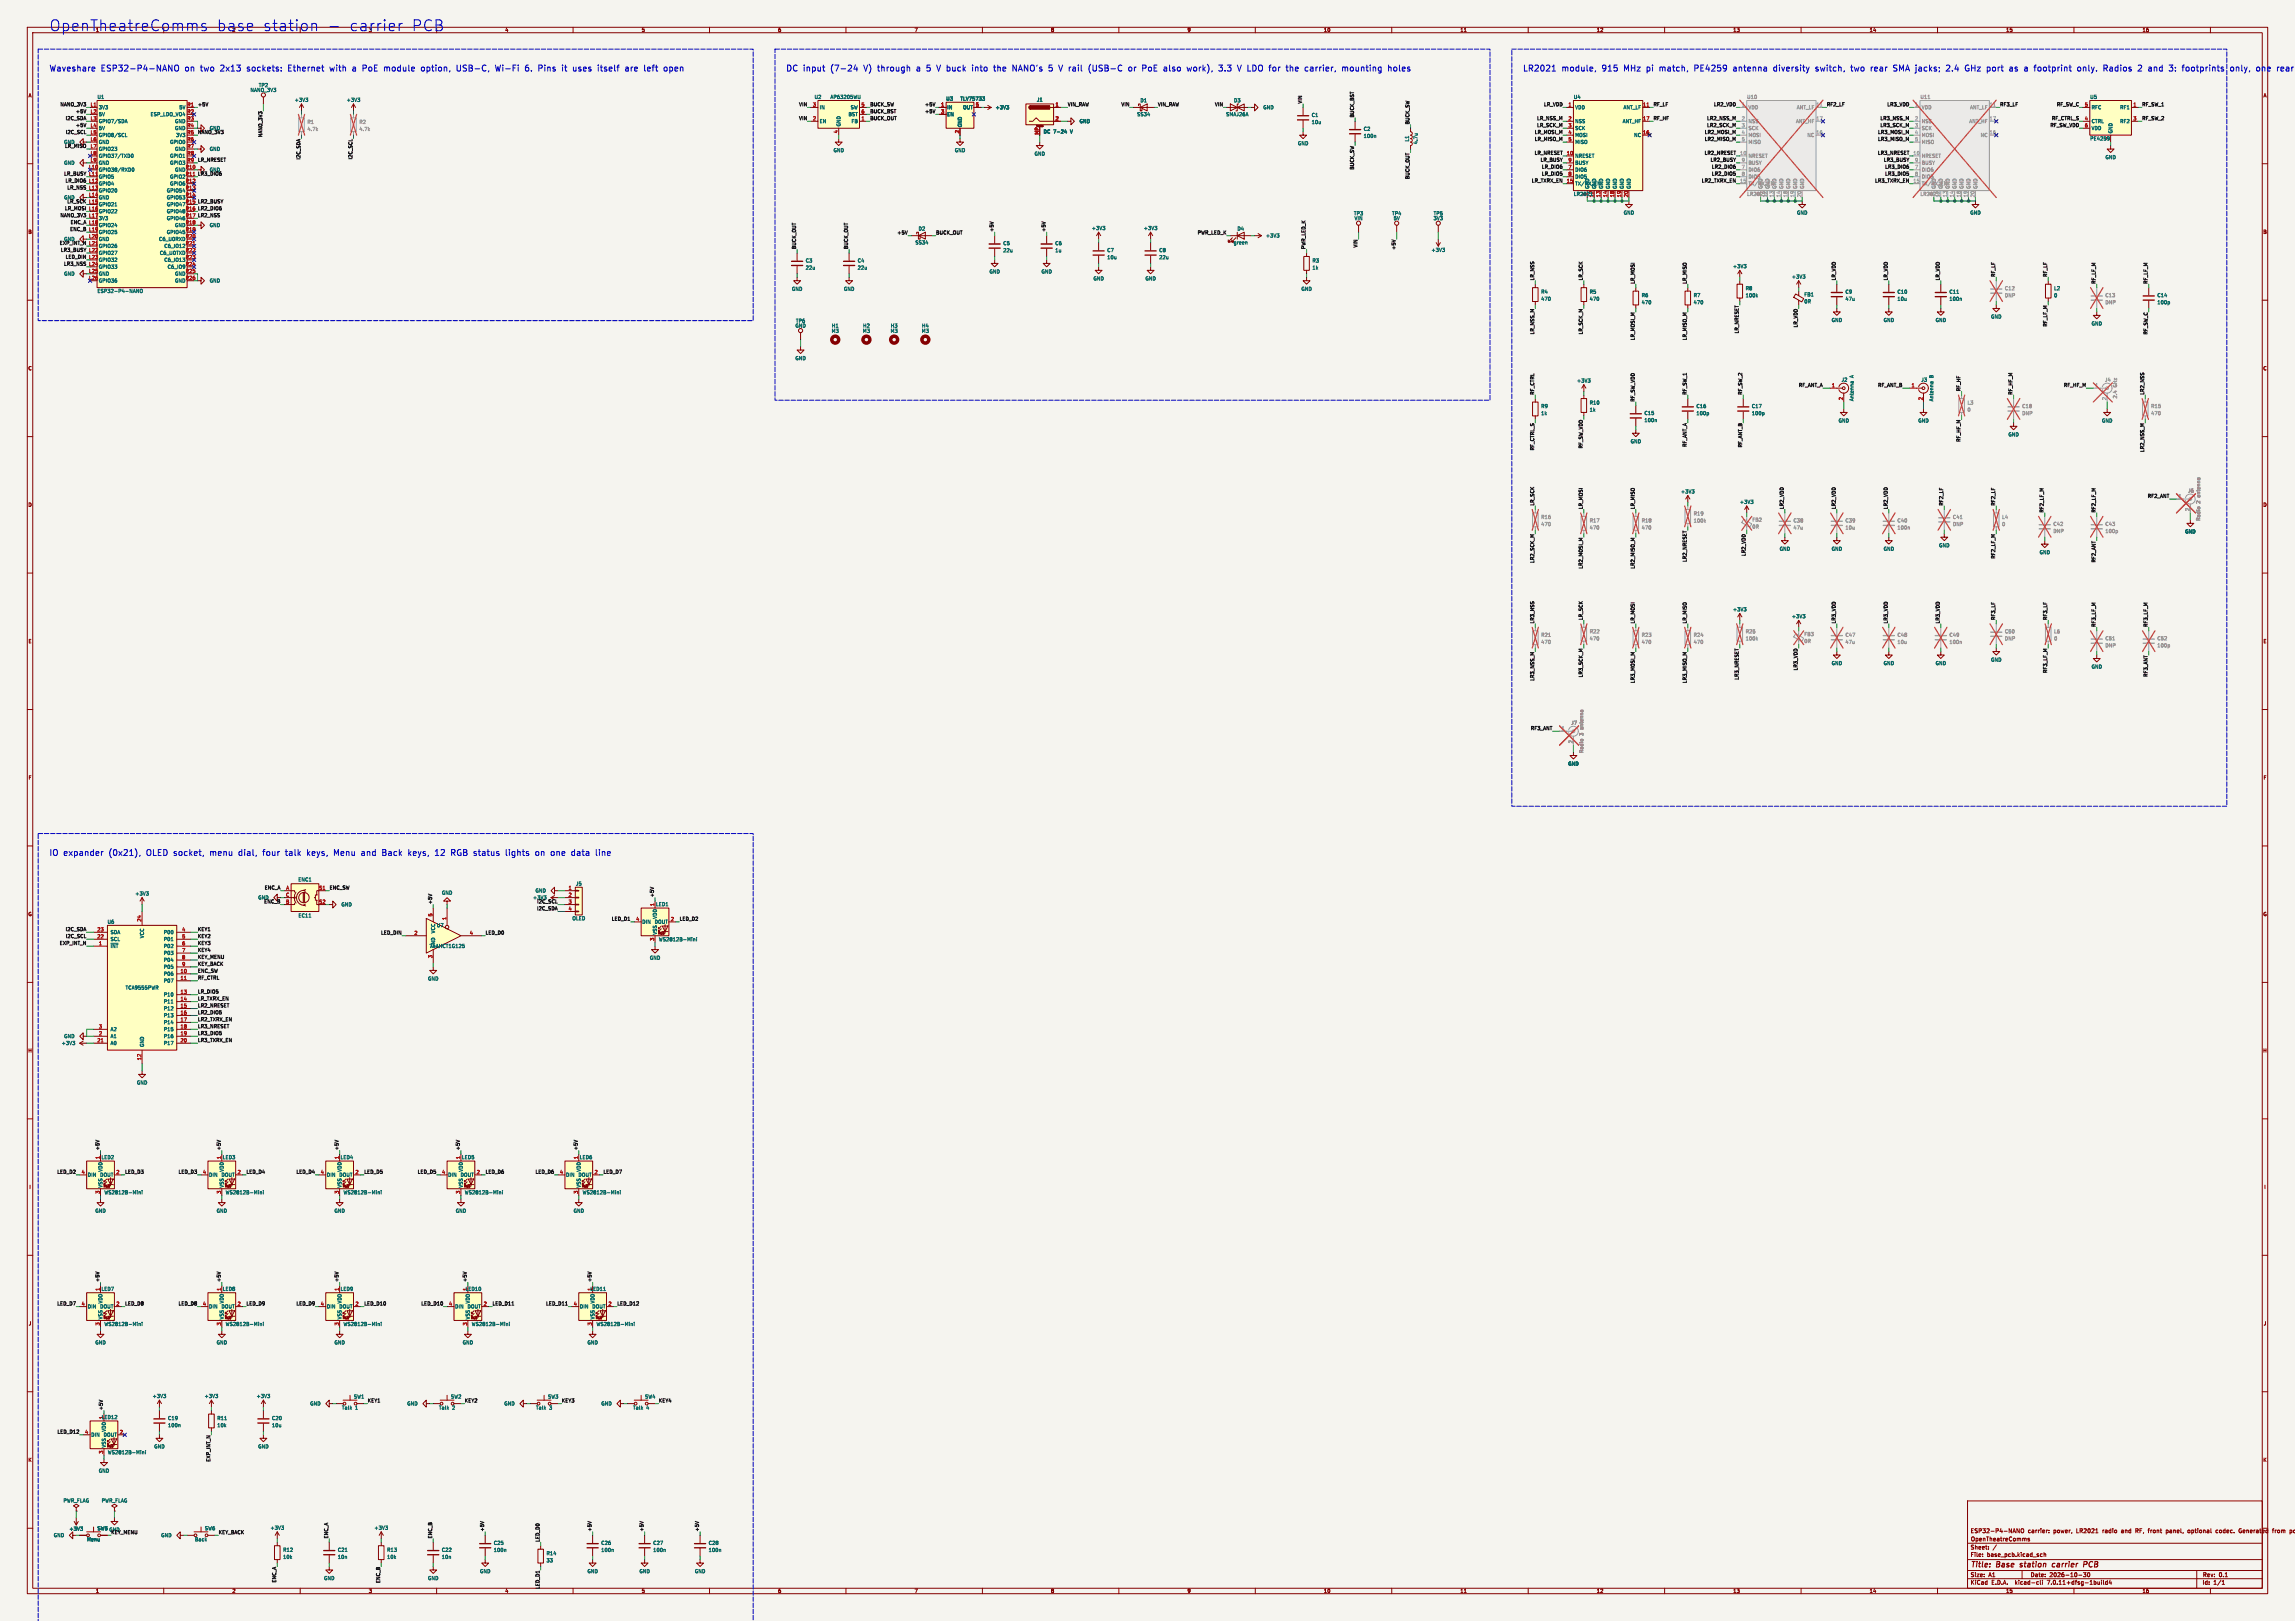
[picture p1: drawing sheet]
<svg xmlns="http://www.w3.org/2000/svg" width="841mm" height="594mm" viewBox="0 0 841 594" stroke-linecap="round" stroke-linejoin="round" font-family="sans-serif">
<defs><g id="words">
<g font-size="5.6" fill="#0000c2">
<text x="18" y="11.7">OpenTheatreComms</text>
<text x="79" y="11.7">base</text>
<text x="95.6" y="11.7">station</text>
<text x="126.5" y="11.7">carrier</text>
<text x="149" y="11.7">PCB</text>
</g>
<g font-size="3.1" fill="#0000c2">
<text x="18" y="26.4">Waveshare</text>
<text x="36.8" y="26.4">ESP32-P4-NANO</text>
<text x="67.5" y="26.4">on</text>
<text x="73.2" y="26.4">two</text>
<text x="80.4" y="26.4">2x13</text>
<text x="90.2" y="26.4">sockets:</text>
<text x="105.3" y="26.4">Ethernet</text>
<text x="120.6" y="26.4">with</text>
<text x="128.9" y="26.4">a PoE module</text>
<text x="154.1" y="26.4">option,</text>
<text x="167.1" y="26.4">USB-C,</text>
<text x="181.3" y="26.4">Wi-Fi</text>
<text x="192.3" y="26.4">6.</text>
<text x="197.1" y="26.4">Pins</text>
<text x="205.8" y="26.4">it</text>
<text x="209.8" y="26.4">uses</text>
<text x="218.9" y="26.4">itself</text>
<text x="229" y="26.4">are</text>
<text x="235.9" y="26.4">left</text>
<text x="243.2" y="26.4">open</text>
<text x="288" y="26.4">DC input</text>
<text x="304.1" y="26.4">(7-24</text>
<text x="316.2" y="26.4">V) through</text>
<text x="335.5" y="26.4">a 5 V buck</text>
<text x="355.9" y="26.4">into</text>
<text x="363.9" y="26.4">the</text>
<text x="370.7" y="26.4">NANO's</text>
<text x="384.1" y="26.4">5 V rail</text>
<text x="398.7" y="26.4">(USB-C</text>
<text x="413.4" y="26.4">or</text>
<text x="418.4" y="26.4">PoE also</text>
<text x="434.9" y="26.4">work),</text>
<text x="446.5" y="26.4">3.3</text>
<text x="453.5" y="26.4">V LDO for</text>
<text x="471.3" y="26.4">the</text>
<text x="478.2" y="26.4">carrier,</text>
<text x="491.8" y="26.4">mounting</text>
<text x="508.7" y="26.4">holes</text>
<text x="558" y="26.4">LR2021</text>
<text x="572.1" y="26.4">module,</text>
<text x="586.7" y="26.4">915</text>
<text x="594.7" y="26.4">MHz pi</text>
<text x="607.7" y="26.4">match,</text>
<text x="620.5" y="26.4">PE4259</text>
<text x="634.8" y="26.4">antenna</text>
<text x="649.6" y="26.4">diversity</text>
<text x="665" y="26.4">switch,</text>
<text x="678" y="26.4">two</text>
<text x="685.3" y="26.4">rear</text>
<text x="693.6" y="26.4">SMA jacks;</text>
<text x="713" y="26.4">2.4</text>
<text x="719.9" y="26.4">GHz port</text>
<text x="736.2" y="26.4">as</text>
<text x="741.6" y="26.4">a footprint</text>
<text x="761.2" y="26.4">only.</text>
<text x="770.7" y="26.4">Radios</text>
<text x="783.4" y="26.4">2 and</text>
<text x="794.9" y="26.4">3:</text>
<text x="799.7" y="26.4">footprints</text>
<text x="817.3" y="26.4">only,</text>
<text x="826.9" y="26.4">one</text>
<text x="834.4" y="26.4">rear</text>
<text x="18" y="313.9">IO expander</text>
<text x="39.6" y="313.9">(0x21),</text>
<text x="53.4" y="313.9">OLED socket,</text>
<text x="76.6" y="313.9">menu</text>
<text x="87.1" y="313.9">dial,</text>
<text x="96.1" y="313.9">four</text>
<text x="104.4" y="313.9">talk</text>
<text x="112.2" y="313.9">keys,</text>
<text x="122.1" y="313.9">Menu</text>
<text x="132.2" y="313.9">and</text>
<text x="139.8" y="313.9">Back</text>
<text x="149.4" y="313.9">keys,</text>
<text x="159.3" y="313.9">12</text>
<text x="165.1" y="313.9">RGB status</text>
<text x="185.2" y="313.9">lights</text>
<text x="196.1" y="313.9">on</text>
<text x="201.8" y="313.9">one</text>
<text x="209.3" y="313.9">data</text>
<text x="218.2" y="313.9">line</text>
</g>
<g font-size="2.8" fill="#840000">
<text x="722" y="574.9">Title:</text>
<text x="731.7" y="574.9">Base</text>
<text x="741.1" y="574.9">station</text>
<text x="753.7" y="574.9">carrier</text>
<text x="766" y="574.9">PCB</text>
</g>
<g font-size="2.1" fill="#840000">
<text x="722" y="562">ESP32-P4-NANO</text>
<text x="743.1" y="562">carrier:</text>
<text x="752.5" y="562">power,</text>
<text x="761" y="562">LR2021</text>
<text x="770.8" y="562">radio</text>
<text x="777.8" y="562">and</text>
<text x="783.2" y="562">RF, front</text>
<text x="794.6" y="562">panel,</text>
<text x="802.8" y="562">optional</text>
<text x="813.2" y="562">codec.</text>
<text x="821.8" y="562">Generated</text>
<text x="834.3" y="562">from</text>
<text x="840.8" y="562">pc</text>
<text x="722" y="568">Sheet:</text>
<text x="722" y="565.2">OpenTheatreComms</text>
<text x="722" y="570.7">File:</text>
<text x="728.1" y="570.7">base_pcb.kicad_sch</text>
<text x="722" y="580.9">KiCad</text>
<text x="722" y="578.1">Size:</text>
<text x="728.7" y="578.1">A1</text>
<text x="729.7" y="580.9">E.D.A.</text>
<text x="738.6" y="580.9">kicad-cli</text>
<text x="744" y="578.1">Date:</text>
<text x="750.5" y="580.9">7.0.11+dfsg-1build4</text>
<text x="751" y="578.1">2026-10-30</text>
<text x="807" y="578.3">Rev:</text>
<text x="807" y="580.9">Id:</text>
<text x="811.1" y="580.9">1/1</text>
<text x="813.4" y="578.3">0.1</text>
</g>
<g font-size="1.8" fill="#840000">
<text x="35" y="11.9">1</text>
<text x="135" y="11.9">3</text>
<text x="185" y="11.9">4</text>
<text x="235" y="11.9">5</text>
<text x="285" y="11.9">6</text>
<text x="335" y="11.9">7</text>
<text x="385" y="11.9">8</text>
<text x="435" y="11.9">9</text>
<text x="485" y="11.9">10</text>
<text x="535" y="11.9">11</text>
<text x="585" y="11.9">12</text>
<text x="635" y="11.9">13</text>
<text x="685" y="11.9">14</text>
<text x="735" y="11.9">15</text>
<text x="785" y="11.9">16</text>
<text x="10.3" y="35.9">A</text>
<text x="829.3" y="35.9">A</text>
<text x="10.3" y="85.9">B</text>
<text x="829.2" y="85.9">B</text>
<text x="10.3" y="135.9">C</text>
<text x="829.2" y="135.9">C</text>
<text x="10.3" y="185.9">D</text>
<text x="829.2" y="185.9">D</text>
<text x="10.3" y="235.9">E</text>
<text x="829.3" y="235.9">E</text>
<text x="10.3" y="285.9">F</text>
<text x="829.3" y="285.9">F</text>
<text x="10.3" y="335.9">G</text>
<text x="829.2" y="335.9">G</text>
<text x="10.2" y="385.9">H</text>
<text x="829.2" y="385.9">H</text>
<text x="10.6" y="435.9">I</text>
<text x="829.6" y="435.9">I</text>
<text x="10.4" y="485.9">J</text>
<text x="829.4" y="485.9">J</text>
<text x="10.3" y="535.9">K</text>
<text x="829.2" y="535.9">K</text>
<text x="35" y="583.9">1</text>
<text x="85" y="583.9">2</text>
<text x="135" y="583.9">3</text>
<text x="185" y="583.9">4</text>
<text x="235" y="583.9">5</text>
<text x="285" y="583.9">6</text>
<text x="335" y="583.9">7</text>
<text x="385" y="583.9">8</text>
<text x="435" y="583.9">9</text>
<text x="485" y="583.9">10</text>
<text x="535" y="583.9">11</text>
<text x="585" y="583.9">12</text>
<text x="635" y="583.9">13</text>
<text x="685" y="583.9">14</text>
<text x="735" y="583.9">15</text>
<text x="785" y="583.9">16</text>
</g>
<text font-size="1.8" fill="#0000c2" x="85" y="11.9">2</text>
<g font-size="1.8" fill="#006464">
<text x="91.6" y="33.9">NANO_3V3</text>
<text x="94.7" y="32.1">TP2</text>
<text x="35.6" y="36.4">U1</text>
<text x="36.1" y="40.2">3V3</text>
<text x="65.6" y="40.2">5V</text>
<text x="107.8" y="37.5">+3V3</text>
<text x="126.9" y="37.5">+3V3</text>
<text x="298.3" y="36.4">U2</text>
<text x="300.2" y="40.2">IN</text>
<text x="304.2" y="36.4">AP63205WU</text>
<text x="311.6" y="40.2">SW</text>
<text x="346.6" y="37.1">U3</text>
<text x="347" y="40.2">IN</text>
<text x="351.8" y="37.1">TLV75733</text>
<text x="352.8" y="40.2">OUT</text>
<text x="364.7" y="40.2">+3V3</text>
<text x="379.8" y="37.4">J1</text>
<text x="417.8" y="37.7">D1</text>
<text x="452" y="37.7">D3</text>
<text x="462.8" y="40.2">GND</text>
<text x="576.6" y="36.4">U4</text>
<text x="577.1" y="40.2">VDD</text>
<text x="594.8" y="40.2">ANT_LF</text>
<text x="765.8" y="36.4">U5</text>
<text x="766.3" y="40.2">RFC</text>
<text x="776.8" y="40.2">RF1</text>
<text x="36.1" y="42.8">5V</text>
<text x="36.1" y="45.3">GPIO7/SDA</text>
<text x="36.1" y="47.9">5V</text>
<text x="55" y="42.8">ESP_LDO_VO4</text>
<text x="64" y="45.3">GND</text>
<text x="64" y="47.9">GND</text>
<text x="300.2" y="45.3">EN</text>
<text x="308.2" y="46.5" transform="rotate(-90 308.2 46.5)">GND</text>
<text x="310.8" y="42.8">BST</text>
<text x="311.9" y="45.3">FB</text>
<text x="347" y="42.8">EN</text>
<text x="352.7" y="46.7" transform="rotate(-90 352.7 46.7)">GND</text>
<text x="395.5" y="45.3">GND</text>
<text x="416.6" y="42.8">SS34</text>
<text x="449.2" y="42.8">SMAJ26A</text>
<text x="480.5" y="43">C1</text>
<text x="480.5" y="45.6">10u</text>
<text x="577.1" y="45.3">NSS</text>
<text x="577.1" y="47.9">SCK</text>
<text x="594.5" y="45.3">ANT_HF</text>
<text x="766.3" y="45.3">CTRL</text>
<text x="766.3" y="47.9">VDD</text>
<text x="776.8" y="45.3">RF2</text>
<text x="36.1" y="50.4">GPIO8/SCL</text>
<text x="36.1" y="52.9">GND</text>
<text x="62.2" y="52.9">GPIO0</text>
<text x="64.4" y="50.4">3V3</text>
<text x="382.3" y="49.1">DC 7-24</text>
<text x="392.4" y="49.1">V</text>
<text x="475.5" y="53.4">GND</text>
<text x="499.6" y="48.1">C2</text>
<text x="499.6" y="50.7">100n</text>
<text x="516.5" y="52" transform="rotate(-90 516.5 52)">L1</text>
<text x="519.7" y="53" transform="rotate(-90 519.7 53)">4.7u</text>
<text x="577.1" y="50.4">MOSI</text>
<text x="577.1" y="52.9">MISO</text>
<text x="598.7" y="50.4">NC</text>
<text x="765.8" y="51.7">PE4259</text>
<text x="773.2" y="51.5" transform="rotate(-90 773.2 51.5)">2</text>
<text x="774.3" y="49" transform="rotate(-90 774.3 49)">GND</text>
<text x="36.1" y="55.5">GPIO23</text>
<text x="36.1" y="58">GPIO37/TXD0</text>
<text x="62.2" y="58">GPIO1</text>
<text x="64" y="55.5">GND</text>
<text x="76.7" y="55.5">GND</text>
<text x="305.3" y="56">GND</text>
<text x="349.8" y="56">GND</text>
<text x="379" y="57.2">GND</text>
<text x="577.1" y="58">NRESET</text>
<text x="771.4" y="58.5">GND</text>
<text x="23.4" y="60.6">GND</text>
<text x="36.1" y="63.1">GPIO38/RXD0</text>
<text x="36.1" y="60.6">GND</text>
<text x="62.2" y="65.6">GPIO2</text>
<text x="62.2" y="60.6">GPIO3</text>
<text x="64" y="63.1">GND</text>
<text x="67.9" y="62">R10</text>
<text x="577.1" y="63.1">DIO6</text>
<text x="577.1" y="65.6">DIO5</text>
<text x="577.1" y="60.6">BUSY</text>
<text x="61" y="70.7">GPIO54</text>
<text x="62.2" y="68.2">GPIO6</text>
<text x="576.6" y="72">LR2021</text>
<text x="577.1" y="68.2">TX/RX_EN</text>
<text x="581.4" y="71.8" transform="rotate(-90 581.4 71.8)">6</text>
<text x="582.5" y="69.3" transform="rotate(-90 582.5 69.3)">GND</text>
<text x="585.1" y="69.3" transform="rotate(-90 585.1 69.3)">GND</text>
<text x="587.6" y="69.3" transform="rotate(-90 587.6 69.3)">GND</text>
<text x="590.1" y="69.3" transform="rotate(-90 590.1 69.3)">GND</text>
<text x="592.7" y="69.3" transform="rotate(-90 592.7 69.3)">GND</text>
<text x="595.2" y="69.3" transform="rotate(-90 595.2 69.3)">GND</text>
<text x="597.8" y="69.3" transform="rotate(-90 597.8 69.3)">GND</text>
<text x="61" y="73.3">GPIO53</text>
<text x="61" y="75.8">GPIO47</text>
<text x="583.9" y="72.4" transform="rotate(-90 583.9 72.4)">12</text>
<text x="61" y="78.3">GPIO48</text>
<text x="61" y="80.9">GPIO46</text>
<text x="64" y="83.4">GND</text>
<text x="76.7" y="83.4">GND</text>
<text x="496" y="79.1">TP3</text>
<text x="496.2" y="80.9">VIN</text>
<text x="510" y="79.1">TP4</text>
<text x="510.6" y="80.9">5V</text>
<text x="525.2" y="80.9">3V3</text>
<text x="525.2" y="79.1">TP5</text>
<text x="594.9" y="78.8">GND</text>
<text x="658.4" y="78.8">GND</text>
<text x="721.9" y="78.8">GND</text>
<text x="36.1" y="88.5">GND</text>
<text x="58.1" y="88.5">C6_U0RXD</text>
<text x="61" y="86">GPIO45</text>
<text x="335.3" y="89.8">SS34</text>
<text x="336.5" y="84.7">D2</text>
<text x="399.9" y="84.5">+3V3</text>
<text x="419" y="84.5">+3V3</text>
<text x="451.9" y="89.8">green</text>
<text x="453.3" y="84.7">D4</text>
<text x="463.8" y="87.2">+3V3</text>
<text x="36.1" y="91">GPIO26</text>
<text x="58.4" y="93.6">C6_U0TXD</text>
<text x="60.1" y="91">C6_IO12</text>
<text x="367.5" y="90">C5</text>
<text x="367.5" y="92.6">22u</text>
<text x="386.5" y="90">C6</text>
<text x="386.5" y="92.6">1u</text>
<text x="405.6" y="92.6">C7</text>
<text x="405.6" y="95.2">10u</text>
<text x="424.6" y="92.6">C8</text>
<text x="424.6" y="95.2">22u</text>
<text x="524.4" y="92.5">+3V3</text>
<text x="23.4" y="101.2">GND</text>
<text x="36.1" y="98.7">GPIO33</text>
<text x="36.1" y="101.2">GND</text>
<text x="60.1" y="96.1">C6_IO13</text>
<text x="61.3" y="98.7">C6_IO9</text>
<text x="64" y="101.2">GND</text>
<text x="295.1" y="96.4">C3</text>
<text x="295.1" y="99">22u</text>
<text x="314.2" y="96.4">C4</text>
<text x="314.2" y="99">22u</text>
<text x="362.5" y="100.4">GND</text>
<text x="381.5" y="100.4">GND</text>
<text x="480.8" y="96.4">R3</text>
<text x="480.8" y="99">1k</text>
<text x="634.9" y="98.5">+3V3</text>
<text x="35.6" y="107.5">ESP32-P4-NANO</text>
<text x="36.1" y="103.7">GPIO36</text>
<text x="64" y="103.7">GND</text>
<text x="76.7" y="103.7">GND</text>
<text x="290.1" y="106.8">GND</text>
<text x="309.1" y="106.8">GND</text>
<text x="400.6" y="103">GND</text>
<text x="419.6" y="103">GND</text>
<text x="476.8" y="106.8">GND</text>
<text x="564.6" y="107.8">R4</text>
<text x="582.4" y="107.8">R5</text>
<text x="639.5" y="106.5">R8</text>
<text x="656.5" y="102.3">+3V3</text>
<text x="676.1" y="107.8">C9</text>
<text x="695.2" y="107.8">C10</text>
<text x="714.2" y="107.8">C11</text>
<text x="752.6" y="106.5">L2</text>
<text x="564.6" y="110.4">470</text>
<text x="582.4" y="110.4">470</text>
<text x="601.4" y="109.1">R6</text>
<text x="601.4" y="111.7">470</text>
<text x="620.5" y="109.1">R7</text>
<text x="620.5" y="111.7">470</text>
<text x="639.5" y="109.1">100k</text>
<text x="661" y="108.8">FB1</text>
<text x="661" y="111.4">0R</text>
<text x="676.1" y="110.4">47u</text>
<text x="695.2" y="110.4">10u</text>
<text x="714.2" y="110.4">100n</text>
<text x="752.6" y="109.1">0</text>
<text x="790.4" y="109.1">C14</text>
<text x="790.4" y="111.7">100p</text>
<text x="291.5" y="118.5">TP6</text>
<text x="671.1" y="118.2">GND</text>
<text x="690.1" y="118.2">GND</text>
<text x="709.2" y="118.2">GND</text>
<text x="729.5" y="116.9">GND</text>
<text x="766.3" y="119.5">GND</text>
<text x="291.3" y="120.2">GND</text>
<text x="304.6" y="122.2">M3</text>
<text x="304.7" y="120.2">H1</text>
<text x="316.1" y="122.2">M3</text>
<text x="316.1" y="120.2">H2</text>
<text x="326.2" y="122.2">M3</text>
<text x="326.3" y="120.2">H3</text>
<text x="337.7" y="122.2">M3</text>
<text x="337.7" y="120.2">H4</text>
<text x="291.3" y="132.2">GND</text>
<text x="577.7" y="140.4">+3V3</text>
<text x="674.7" y="140.1">J2</text>
<text x="679.4" y="138.4" transform="rotate(-90 679.4 138.4)">A</text>
<text x="703.9" y="140.1">J3</text>
<text x="708.6" y="138.5" transform="rotate(-90 708.6 138.5)">B</text>
<text x="564.6" y="149.7">R9</text>
<text x="582.4" y="148.5">R10</text>
<text x="621.5" y="149.7">C16</text>
<text x="641.8" y="149.7">C17</text>
<text x="679.4" y="147.1" transform="rotate(-90 679.4 147.1)">Antenna</text>
<text x="708.6" y="147.2" transform="rotate(-90 708.6 147.2)">Antenna</text>
<text x="564.6" y="152.3">1k</text>
<text x="582.4" y="151.1">1k</text>
<text x="602.4" y="152.3">C15</text>
<text x="602.4" y="154.9">100n</text>
<text x="621.5" y="152.3">100p</text>
<text x="641.8" y="152.3">100p</text>
<text x="673.6" y="155">GND</text>
<text x="702.8" y="155">GND</text>
<text x="770.1" y="155">GND</text>
<text x="735.8" y="160.1">GND</text>
<text x="597.4" y="162.6">GND</text>
<text x="615.8" y="181">+3V3</text>
<text x="637.4" y="184.8">+3V3</text>
<text x="800.6" y="195.7">GND</text>
<text x="652" y="202">GND</text>
<text x="671.1" y="202">GND</text>
<text x="690.1" y="202">GND</text>
<text x="710.4" y="200.7">GND</text>
<text x="747.3" y="203.3">GND</text>
<text x="634.9" y="224.2">+3V3</text>
<text x="656.5" y="226.7">+3V3</text>
<text x="671.1" y="243.9">GND</text>
<text x="690.1" y="243.9">GND</text>
<text x="709.2" y="243.9">GND</text>
<text x="729.5" y="242.7">GND</text>
<text x="766.3" y="245.2">GND</text>
<text x="574.5" y="280.8">GND</text>
<text x="109.2" y="323.2">ENC1</text>
<text x="49.4" y="328.3">+3V3</text>
<text x="161.8" y="328">GND</text>
<text x="196.1" y="327.3">GND</text>
<text x="210.9" y="324.7">J5</text>
<text x="125" y="332.3">GND</text>
<text x="240.2" y="332.2">LED1</text>
<text x="39.3" y="338.7">U6</text>
<text x="109.2" y="336.4">EC11</text>
<text x="159.9" y="340">U7</text>
<text x="209.6" y="337.4">OLED</text>
<text x="235.2" y="338.7">DIN</text>
<text x="239.8" y="338.7">DOUT</text>
<text x="240.9" y="336.8" transform="rotate(-90 240.9 336.8)">VDD</text>
<text x="40.4" y="347.6">~{INT}</text>
<text x="40.4" y="345">SCL</text>
<text x="40.4" y="342.5">SDA</text>
<text x="52.9" y="343.9" transform="rotate(-90 52.9 343.9)">VCC</text>
<text x="59.9" y="342.5">P00</text>
<text x="59.9" y="345">P01</text>
<text x="59.9" y="347.6">P02</text>
<text x="157.1" y="347.6">74AHCT1G125</text>
<text x="159.6" y="347.5" transform="rotate(-90 159.6 347.5)">GND</text>
<text x="159.6" y="342.2" transform="rotate(-90 159.6 342.2)">VCC</text>
<text x="240.9" y="342.6" transform="rotate(-90 240.9 342.6)">VSS</text>
<text x="241.3" y="345.1">WS2812B-Mini</text>
<text x="59.9" y="350.1">P03</text>
<text x="59.9" y="352.7">P04</text>
<text x="238" y="351.9">GND</text>
<text x="59.9" y="357.7">P06</text>
<text x="59.9" y="355.2">P05</text>
<text x="156.7" y="359.5">GND</text>
<text x="45.9" y="362.8">TCA9555PWR</text>
<text x="59.9" y="360.3">P07</text>
<text x="59.9" y="365.4">P10</text>
<text x="59.9" y="367.9">P11</text>
<text x="59.9" y="370.4">P12</text>
<text x="59.9" y="373">P13</text>
<text x="59.9" y="375.5">P14</text>
<text x="22.5" y="383.1">+3V3</text>
<text x="23.4" y="380.6">GND</text>
<text x="40.4" y="380.6">A1</text>
<text x="40.4" y="383.1">A0</text>
<text x="40.4" y="378.1">A2</text>
<text x="52.9" y="383.8" transform="rotate(-90 52.9 383.8)">GND</text>
<text x="59.9" y="378.1">P15</text>
<text x="59.9" y="380.6">P16</text>
<text x="59.9" y="383.1">P17</text>
<text x="50" y="397.6">GND</text>
<text x="37" y="425">LED2</text>
<text x="81.5" y="425">LED3</text>
<text x="124.7" y="425">LED4</text>
<text x="169.1" y="425">LED5</text>
<text x="212.3" y="425">LED6</text>
<text x="32" y="431.4">DIN</text>
<text x="36.6" y="431.4">DOUT</text>
<text x="37.7" y="429.5" transform="rotate(-90 37.7 429.5)">VDD</text>
<text x="76.5" y="431.4">DIN</text>
<text x="81" y="431.4">DOUT</text>
<text x="82.1" y="429.5" transform="rotate(-90 82.1 429.5)">VDD</text>
<text x="119.6" y="431.4">DIN</text>
<text x="124.2" y="431.4">DOUT</text>
<text x="125.3" y="429.5" transform="rotate(-90 125.3 429.5)">VDD</text>
<text x="164.1" y="431.4">DIN</text>
<text x="168.6" y="431.4">DOUT</text>
<text x="169.8" y="429.5" transform="rotate(-90 169.8 429.5)">VDD</text>
<text x="207.3" y="431.4">DIN</text>
<text x="211.8" y="431.4">DOUT</text>
<text x="213" y="429.5" transform="rotate(-90 213 429.5)">VDD</text>
<text x="37.7" y="435.4" transform="rotate(-90 37.7 435.4)">VSS</text>
<text x="38.1" y="437.8">WS2812B-Mini</text>
<text x="82.1" y="435.4" transform="rotate(-90 82.1 435.4)">VSS</text>
<text x="82.6" y="437.8">WS2812B-Mini</text>
<text x="125.3" y="435.4" transform="rotate(-90 125.3 435.4)">VSS</text>
<text x="125.7" y="437.8">WS2812B-Mini</text>
<text x="169.8" y="435.4" transform="rotate(-90 169.8 435.4)">VSS</text>
<text x="170.2" y="437.8">WS2812B-Mini</text>
<text x="213" y="435.4" transform="rotate(-90 213 435.4)">VSS</text>
<text x="213.4" y="437.8">WS2812B-Mini</text>
<text x="34.8" y="444.6">GND</text>
<text x="79.2" y="444.6">GND</text>
<text x="122.4" y="444.6">GND</text>
<text x="166.9" y="444.6">GND</text>
<text x="210.1" y="444.6">GND</text>
<text x="37" y="473.2">LED7</text>
<text x="81.5" y="473.2">LED8</text>
<text x="124.7" y="473.2">LED9</text>
<text x="170.5" y="473.2">LED10</text>
<text x="171.2" y="473.1" transform="rotate(-90 171.2 473.1)">1</text>
<text x="216.2" y="473.2">LED11</text>
<text x="216.9" y="473.1" transform="rotate(-90 216.9 473.1)">1</text>
<text x="32" y="479.7">DIN</text>
<text x="36.6" y="479.7">DOUT</text>
<text x="37.7" y="477.8" transform="rotate(-90 37.7 477.8)">VDD</text>
<text x="76.5" y="479.7">DIN</text>
<text x="81" y="479.7">DOUT</text>
<text x="82.1" y="477.8" transform="rotate(-90 82.1 477.8)">VDD</text>
<text x="119.6" y="479.7">DIN</text>
<text x="124.2" y="479.7">DOUT</text>
<text x="125.3" y="477.8" transform="rotate(-90 125.3 477.8)">VDD</text>
<text x="166.6" y="479.7">DIN</text>
<text x="171.2" y="479.7">DOUT</text>
<text x="172.3" y="477.8" transform="rotate(-90 172.3 477.8)">VDD</text>
<text x="212.3" y="479.7">DIN</text>
<text x="216.9" y="479.7">DOUT</text>
<text x="218" y="477.8" transform="rotate(-90 218 477.8)">VDD</text>
<text x="37.7" y="483.6" transform="rotate(-90 37.7 483.6)">VSS</text>
<text x="82.1" y="483.6" transform="rotate(-90 82.1 483.6)">VSS</text>
<text x="125.3" y="483.6" transform="rotate(-90 125.3 483.6)">VSS</text>
<text x="172.3" y="483.6" transform="rotate(-90 172.3 483.6)">VSS</text>
<text x="218" y="483.6" transform="rotate(-90 218 483.6)">VSS</text>
<text x="38.1" y="486.1">WS2812B-Mini</text>
<text x="82.6" y="486.1">WS2812B-Mini</text>
<text x="125.7" y="486.1">WS2812B-Mini</text>
<text x="172.7" y="486.1">WS2812B-Mini</text>
<text x="218.4" y="486.1">WS2812B-Mini</text>
<text x="34.8" y="492.8">GND</text>
<text x="79.2" y="492.8">GND</text>
<text x="122.4" y="492.8">GND</text>
<text x="169.4" y="492.8">GND</text>
<text x="215.1" y="492.8">GND</text>
<text x="55.8" y="512.5">+3V3</text>
<text x="74.8" y="512.5">+3V3</text>
<text x="93.9" y="512.5">+3V3</text>
<text x="113.5" y="515.2">GND</text>
<text x="129.5" y="512.7">SW1</text>
<text x="149.1" y="515.2">GND</text>
<text x="165.1" y="512.7">SW2</text>
<text x="184.7" y="515.2">GND</text>
<text x="200.7" y="512.7">SW3</text>
<text x="220.2" y="515.2">GND</text>
<text x="236.2" y="512.7">SW4</text>
<text x="37.1" y="520.2">LED12</text>
<text x="37.8" y="520.1" transform="rotate(-90 37.8 520.1)">1</text>
<text x="61.4" y="520.6">C19</text>
<text x="79.5" y="520.6">R11</text>
<text x="99.5" y="520.6">C20</text>
<text x="125.2" y="516.7">Talk</text>
<text x="130.2" y="516.7">1</text>
<text x="160.7" y="516.7">Talk</text>
<text x="165.7" y="516.7">2</text>
<text x="196.3" y="516.7">Talk</text>
<text x="201.3" y="516.7">3</text>
<text x="231.9" y="516.7">Talk</text>
<text x="236.8" y="516.7">4</text>
<text x="33.3" y="526.6">DIN</text>
<text x="37.8" y="526.6">DOUT</text>
<text x="39" y="524.8" transform="rotate(-90 39 524.8)">VDD</text>
<text x="61.4" y="523.2">100n</text>
<text x="79.5" y="523.2">10k</text>
<text x="99.5" y="523.2">10u</text>
<text x="39" y="530.6" transform="rotate(-90 39 530.6)">VSS</text>
<text x="39.4" y="533.1">WS2812B-Mini</text>
<text x="56.4" y="530.9">GND</text>
<text x="94.5" y="530.9">GND</text>
<text x="36.1" y="539.8">GND</text>
<text x="23.1" y="550.8">PWR_FLAG</text>
<text x="37.1" y="550.8">PWR_FLAG</text>
<text x="19.6" y="563.5">GND</text>
<text x="25.3" y="561.1">+3V3</text>
<text x="35.6" y="560.9">SW5</text>
<text x="58.9" y="563.5">GND</text>
<text x="74.9" y="560.9">SW6</text>
<text x="99" y="560.7">+3V3</text>
<text x="137.1" y="560.7">+3V3</text>
<text x="31.8" y="565">Menu</text>
<text x="71.3" y="565">Back</text>
<text x="103.6" y="568.8">R12</text>
<text x="123.7" y="568.8">C21</text>
<text x="141.7" y="568.8">R13</text>
<text x="161.8" y="568.8">C22</text>
<text x="180.8" y="568.9">100n</text>
<text x="180.8" y="566.3">C25</text>
<text x="220.2" y="568.9">100n</text>
<text x="220.2" y="566.3">C26</text>
<text x="239.2" y="568.9">100n</text>
<text x="239.2" y="566.3">C27</text>
<text x="259.5" y="566.3">C28</text>
<text x="259.5" y="568.9">100n</text>
<text x="103.6" y="571.4">10k</text>
<text x="123.7" y="571.4">10n</text>
<text x="141.7" y="571.4">10k</text>
<text x="161.8" y="571.4">10n</text>
<text x="200.1" y="570.1">R14</text>
<text x="200.1" y="572.7">33</text>
<text x="118.6" y="579.2">GND</text>
<text x="156.7" y="579.2">GND</text>
<text x="175.8" y="576.7">GND</text>
<text x="215.1" y="576.7">GND</text>
<text x="234.2" y="576.7">GND</text>
<text x="254.5" y="576.7">GND</text>
</g>
<g font-size="1.8" fill="#0f0f0f">
<text x="22" y="39">NANO_3V3</text>
<text x="27.7" y="41.6">+5V</text>
<text x="72.4" y="39">+5V</text>
<text x="292.7" y="39">VIN</text>
<text x="318.8" y="41.6">BUCK_BST</text>
<text x="318.8" y="39">BUCK_SW</text>
<text x="338.8" y="41.6">+5V</text>
<text x="338.8" y="39">+5V</text>
<text x="391.2" y="39">VIN_RAW</text>
<text x="410.8" y="39">VIN</text>
<text x="424.2" y="39">VIN_RAW</text>
<text x="445.1" y="39">VIN</text>
<text x="477.2" y="38.1" transform="rotate(-90 477.2 38.1)">VIN</text>
<text x="565.7" y="39">LR_VDD</text>
<text x="605.8" y="39">RF_LF</text>
<text x="628" y="39">LR2_VDD</text>
<text x="669.3" y="39">RF2_LF</text>
<text x="691.5" y="39">LR3_VDD</text>
<text x="732.8" y="39">RF3_LF</text>
<text x="753.6" y="39">RF_SW_C</text>
<text x="784.9" y="39">RF_SW_1</text>
<text x="23.9" y="44.1">I2C_SDA</text>
<text x="27.7" y="46.6">+5V</text>
<text x="76.7" y="47.9">GND</text>
<text x="292.7" y="44.1">VIN</text>
<text x="318.8" y="44.1">BUCK_OUT</text>
<text x="496.2" y="43.2" transform="rotate(-90 496.2 43.2)">BUCK_BST</text>
<text x="516.5" y="45.7" transform="rotate(-90 516.5 45.7)">BUCK_SW</text>
<text x="563.1" y="44.1">LR_NSS_M</text>
<text x="563.1" y="46.6">LR_SCK_M</text>
<text x="605.8" y="44.1">RF_HF</text>
<text x="625.4" y="44.1">LR2_NSS_M</text>
<text x="625.4" y="46.6">LR2_SCK_M</text>
<text x="688.9" y="44.1">LR3_NSS_M</text>
<text x="688.9" y="46.6">LR3_SCK_M</text>
<text x="751.2" y="46.6">RF_SW_VDD</text>
<text x="751.8" y="44.1">RF_CTRL_S</text>
<text x="784.9" y="44.1">RF_SW_2</text>
<text x="23.4" y="52.9">GND</text>
<text x="24" y="49.2">I2C_SCL</text>
<text x="72.4" y="49.2">NANO_3V3</text>
<text x="96.2" y="50.4" transform="rotate(-90 96.2 50.4)">NANO_3V3</text>
<text x="562.3" y="49.2">LR_MOSI_M</text>
<text x="562.3" y="51.7">LR_MISO_M</text>
<text x="624.6" y="51.7">LR2_MISO_M</text>
<text x="624.6" y="49.2">LR2_MOSI_M</text>
<text x="688.1" y="51.7">LR3_MISO_M</text>
<text x="688.1" y="49.2">LR3_MOSI_M</text>
<text x="23.7" y="54.3">LR_MISO</text>
<text x="72.4" y="59.3">LR_NRESET</text>
<text x="110.1" y="58.6" transform="rotate(-90 110.1 58.6)">I2C_SDA</text>
<text x="129.2" y="58.6" transform="rotate(-90 129.2 58.6)">I2C_SCL</text>
<text x="562.2" y="56.8">LR_NRESET</text>
<text x="564.4" y="59.3">LR_BUSY</text>
<text x="624.5" y="56.8">LR2_NRESET</text>
<text x="626.7" y="59.3">LR2_BUSY</text>
<text x="688" y="56.8">LR3_NRESET</text>
<text x="690.2" y="59.3">LR3_BUSY</text>
<text x="72.4" y="64.4">LR3_DIO6</text>
<text x="76.7" y="63.1">GND</text>
<text x="496.2" y="62.3" transform="rotate(-90 496.2 62.3)">BUCK_SW</text>
<text x="516.5" y="65.8" transform="rotate(-90 516.5 65.8)">BUCK_OUT</text>
<text x="564.9" y="61.9">LR_DIO6</text>
<text x="564.9" y="64.4">LR_DIO5</text>
<text x="627.2" y="64.4">LR2_DIO5</text>
<text x="627.2" y="61.9">LR2_DIO6</text>
<text x="690.7" y="61.9">LR3_DIO6</text>
<text x="690.7" y="64.4">LR3_DIO5</text>
<text x="561.2" y="67">LR_TXRX_EN</text>
<text x="623.5" y="67">LR2_TXRX_EN</text>
<text x="687" y="67">LR3_TXRX_EN</text>
<text x="23.4" y="73.3">GND</text>
<text x="72.4" y="77.1">LR2_DIO6</text>
<text x="72.4" y="74.6">LR2_BUSY</text>
<text x="72.4" y="79.7">LR2_NSS</text>
<text x="23.4" y="88.5">GND</text>
<text x="328.7" y="86">+5V</text>
<text x="342.9" y="86">BUCK_OUT</text>
<text x="364.1" y="85.1" transform="rotate(-90 364.1 85.1)">+5V</text>
<text x="383.2" y="85.1" transform="rotate(-90 383.2 85.1)">+5V</text>
<text x="438.7" y="86">PWR_LED_K</text>
<text x="22.2" y="92.4">LR3_BUSY</text>
<text x="291.7" y="91.4" transform="rotate(-90 291.7 91.4)">BUCK_OUT</text>
<text x="310.8" y="91.4" transform="rotate(-90 310.8 91.4)">BUCK_OUT</text>
<text x="478.4" y="91.4" transform="rotate(-90 478.4 91.4)">PWR_LED_K</text>
<text x="497.5" y="90.9" transform="rotate(-90 497.5 90.9)">VIN</text>
<text x="511.5" y="91.7" transform="rotate(-90 511.5 91.7)">+5V</text>
<text x="23.3" y="97.4">LR3_NSS</text>
<text x="731.2" y="101.6" transform="rotate(-90 731.2 101.6)">RF_LF</text>
<text x="750.2" y="101.6" transform="rotate(-90 750.2 101.6)">RF_LF</text>
<text x="562.3" y="102.9" transform="rotate(-90 562.3 102.9)">LR_NSS</text>
<text x="580" y="102.9" transform="rotate(-90 580 102.9)">LR_SCK</text>
<text x="599.1" y="104.1" transform="rotate(-90 599.1 104.1)">LR_MOSI</text>
<text x="618.1" y="104.1" transform="rotate(-90 618.1 104.1)">LR_MISO</text>
<text x="672.7" y="102.9" transform="rotate(-90 672.7 102.9)">LR_VDD</text>
<text x="691.8" y="102.9" transform="rotate(-90 691.8 102.9)">LR_VDD</text>
<text x="710.8" y="102.9" transform="rotate(-90 710.8 102.9)">LR_VDD</text>
<text x="768" y="104.1" transform="rotate(-90 768 104.1)">RF_LF_M</text>
<text x="787" y="104.1" transform="rotate(-90 787 104.1)">RF_LF_M</text>
<text x="750.2" y="119.8" transform="rotate(-90 750.2 119.8)">RF_LF_M</text>
<text x="562.3" y="122.7" transform="rotate(-90 562.3 122.7)">LR_NSS_M</text>
<text x="580" y="122.7" transform="rotate(-90 580 122.7)">LR_SCK_M</text>
<text x="599.1" y="124.8" transform="rotate(-90 599.1 124.8)">LR_MOSI_M</text>
<text x="618.1" y="124.8" transform="rotate(-90 618.1 124.8)">LR_MISO_M</text>
<text x="637.2" y="122.3" transform="rotate(-90 637.2 122.3)">LR_NRESET</text>
<text x="658.8" y="120.1" transform="rotate(-90 658.8 120.1)">LR_VDD</text>
<text x="787" y="122.7" transform="rotate(-90 787 122.7)">RF_SW_C</text>
<text x="659" y="141.9">RF_ANT_A</text>
<text x="688.1" y="141.9">RF_ANT_B</text>
<text x="718.5" y="143.5" transform="rotate(-90 718.5 143.5)">RF_HF</text>
<text x="756.2" y="141.9">RF_HF_M</text>
<text x="562.3" y="144.8" transform="rotate(-90 562.3 144.8)">RF_CTRL</text>
<text x="599.1" y="147.3" transform="rotate(-90 599.1 147.3)">RF_SW_VDD</text>
<text x="618.1" y="144.8" transform="rotate(-90 618.1 144.8)">RF_SW_1</text>
<text x="638.5" y="144.8" transform="rotate(-90 638.5 144.8)">RF_SW_2</text>
<text x="737.5" y="144.8" transform="rotate(-90 737.5 144.8)">RF_HF_M</text>
<text x="785.8" y="144.8" transform="rotate(-90 785.8 144.8)">LR2_NSS</text>
<text x="562.3" y="165.2" transform="rotate(-90 562.3 165.2)">RF_CTRL_S</text>
<text x="580" y="164.5" transform="rotate(-90 580 164.5)">RF_SW_VDD</text>
<text x="618.1" y="163.9" transform="rotate(-90 618.1 163.9)">RF_ANT_A</text>
<text x="638.5" y="164.1" transform="rotate(-90 638.5 164.1)">RF_ANT_B</text>
<text x="718.5" y="162" transform="rotate(-90 718.5 162)">RF_HF_M</text>
<text x="785.8" y="165.8" transform="rotate(-90 785.8 165.8)">LR2_NSS_M</text>
<text x="562.3" y="185.4" transform="rotate(-90 562.3 185.4)">LR_SCK</text>
<text x="712.1" y="185.4" transform="rotate(-90 712.1 185.4)">RF2_LF</text>
<text x="731.2" y="185.4" transform="rotate(-90 731.2 185.4)">RF2_LF</text>
<text x="786.9" y="182.5">RF2_ANT</text>
<text x="580" y="186.7" transform="rotate(-90 580 186.7)">LR_MOSI</text>
<text x="599.1" y="186.7" transform="rotate(-90 599.1 186.7)">LR_MISO</text>
<text x="653.7" y="186.7" transform="rotate(-90 653.7 186.7)">LR2_VDD</text>
<text x="672.7" y="186.7" transform="rotate(-90 672.7 186.7)">LR2_VDD</text>
<text x="691.8" y="186.7" transform="rotate(-90 691.8 186.7)">LR2_VDD</text>
<text x="748.9" y="188" transform="rotate(-90 748.9 188)">RF2_LF_M</text>
<text x="768" y="188" transform="rotate(-90 768 188)">RF2_LF_M</text>
<text x="639.7" y="203.9" transform="rotate(-90 639.7 203.9)">LR2_VDD</text>
<text x="562.3" y="206.4" transform="rotate(-90 562.3 206.4)">LR2_SCK_M</text>
<text x="580" y="208.5" transform="rotate(-90 580 208.5)">LR2_MOSI_M</text>
<text x="599.1" y="208.5" transform="rotate(-90 599.1 208.5)">LR2_MISO_M</text>
<text x="618.1" y="206.1" transform="rotate(-90 618.1 206.1)">LR2_NRESET</text>
<text x="731.2" y="204.9" transform="rotate(-90 731.2 204.9)">RF2_LF_M</text>
<text x="768" y="206.2" transform="rotate(-90 768 206.2)">RF2_ANT</text>
<text x="580" y="227.3" transform="rotate(-90 580 227.3)">LR_SCK</text>
<text x="731.2" y="227.3" transform="rotate(-90 731.2 227.3)">RF3_LF</text>
<text x="750.2" y="227.3" transform="rotate(-90 750.2 227.3)">RF3_LF</text>
<text x="562.3" y="228.6" transform="rotate(-90 562.3 228.6)">LR3_NSS</text>
<text x="599.1" y="228.6" transform="rotate(-90 599.1 228.6)">LR_MOSI</text>
<text x="618.1" y="228.6" transform="rotate(-90 618.1 228.6)">LR_MISO</text>
<text x="672.7" y="228.6" transform="rotate(-90 672.7 228.6)">LR3_VDD</text>
<text x="691.8" y="228.6" transform="rotate(-90 691.8 228.6)">LR3_VDD</text>
<text x="710.8" y="228.6" transform="rotate(-90 710.8 228.6)">LR3_VDD</text>
<text x="768" y="229.9" transform="rotate(-90 768 229.9)">RF3_LF_M</text>
<text x="787" y="229.9" transform="rotate(-90 787 229.9)">RF3_LF_M</text>
<text x="658.8" y="245.8" transform="rotate(-90 658.8 245.8)">LR3_VDD</text>
<text x="562.3" y="249.6" transform="rotate(-90 562.3 249.6)">LR3_NSS_M</text>
<text x="580" y="248.3" transform="rotate(-90 580 248.3)">LR3_SCK_M</text>
<text x="599.1" y="250.5" transform="rotate(-90 599.1 250.5)">LR3_MOSI_M</text>
<text x="618.1" y="250.5" transform="rotate(-90 618.1 250.5)">LR3_MISO_M</text>
<text x="637.2" y="249.2" transform="rotate(-90 637.2 249.2)">LR3_NRESET</text>
<text x="750.2" y="246.8" transform="rotate(-90 750.2 246.8)">RF3_LF_M</text>
<text x="787" y="248.2" transform="rotate(-90 787 248.2)">RF3_ANT</text>
<text x="560.8" y="267.6">RF3_ANT</text>
<text x="94.5" y="329.8">GND</text>
<text x="96.9" y="326">ENC_A</text>
<text x="120.6" y="326">ENC_SW</text>
<text x="195.2" y="329.8">+3V3</text>
<text x="239.7" y="328.9" transform="rotate(-90 239.7 328.9)">+5V</text>
<text x="96.7" y="331.1">ENC_B</text>
<text x="158.4" y="331.5" transform="rotate(-90 158.4 331.5)">+5V</text>
<text x="196.6" y="333.7">I2C_SDA</text>
<text x="196.7" y="331.1">I2C_SCL</text>
<text x="23.9" y="341.3">I2C_SDA</text>
<text x="72.4" y="341.3">KEY1</text>
<text x="224" y="337.5">LED_D1</text>
<text x="248.9" y="337.5">LED_D2</text>
<text x="21.7" y="346.4">EXP_INT_N</text>
<text x="24" y="343.8">I2C_SCL</text>
<text x="72.4" y="346.4">KEY3</text>
<text x="72.4" y="343.8">KEY2</text>
<text x="139.5" y="342.6">LED_DIN</text>
<text x="177.8" y="342.6">LED_D0</text>
<text x="72.4" y="354">KEY_BACK</text>
<text x="72.4" y="351.4">KEY_MENU</text>
<text x="72.4" y="348.9">KEY4</text>
<text x="72.4" y="359.1">RF_CTRL</text>
<text x="72.4" y="356.5">ENC_SW</text>
<text x="72.4" y="364.1">LR_DIO5</text>
<text x="72.4" y="371.8">LR2_DIO5</text>
<text x="72.4" y="369.2">LR2_NRESET</text>
<text x="72.4" y="366.7">LR_TXRX_EN</text>
<text x="72.4" y="374.3">LR2_TXRX_EN</text>
<text x="72.4" y="376.8">LR3_NRESET</text>
<text x="72.4" y="379.4">LR3_DIO5</text>
<text x="72.4" y="381.9">LR3_TXRX_EN</text>
<text x="36.5" y="421.6" transform="rotate(-90 36.5 421.6)">+5V</text>
<text x="80.9" y="421.6" transform="rotate(-90 80.9 421.6)">+5V</text>
<text x="124.1" y="421.6" transform="rotate(-90 124.1 421.6)">+5V</text>
<text x="168.6" y="421.6" transform="rotate(-90 168.6 421.6)">+5V</text>
<text x="211.7" y="421.6" transform="rotate(-90 211.7 421.6)">+5V</text>
<text x="20.8" y="430.2">LED_D2</text>
<text x="45.7" y="430.2">LED_D3</text>
<text x="65.3" y="430.2">LED_D3</text>
<text x="90.2" y="430.2">LED_D4</text>
<text x="108.5" y="430.2">LED_D4</text>
<text x="133.3" y="430.2">LED_D5</text>
<text x="152.9" y="430.2">LED_D5</text>
<text x="177.8" y="430.2">LED_D6</text>
<text x="196.1" y="430.2">LED_D6</text>
<text x="221" y="430.2">LED_D7</text>
<text x="36.5" y="469.9" transform="rotate(-90 36.5 469.9)">+5V</text>
<text x="80.9" y="469.9" transform="rotate(-90 80.9 469.9)">+5V</text>
<text x="124.1" y="469.9" transform="rotate(-90 124.1 469.9)">+5V</text>
<text x="171.1" y="469.9" transform="rotate(-90 171.1 469.9)">+5V</text>
<text x="216.8" y="469.9" transform="rotate(-90 216.8 469.9)">+5V</text>
<text x="20.8" y="478.4">LED_D7</text>
<text x="45.7" y="478.4">LED_D8</text>
<text x="65.3" y="478.4">LED_D8</text>
<text x="90.2" y="478.4">LED_D9</text>
<text x="108.5" y="478.4">LED_D9</text>
<text x="133.3" y="478.4">LED_D10</text>
<text x="154.3" y="478.4">LED_D10</text>
<text x="180.3" y="478.4">LED_D11</text>
<text x="200" y="478.4">LED_D11</text>
<text x="226.1" y="478.4">LED_D12</text>
<text x="134.6" y="514">KEY1</text>
<text x="170.2" y="514">KEY2</text>
<text x="205.7" y="514">KEY3</text>
<text x="241.3" y="514">KEY4</text>
<text x="37.8" y="516.9" transform="rotate(-90 37.8 516.9)">+5V</text>
<text x="20.9" y="525.4">LED_D12</text>
<text x="77.1" y="535.8" transform="rotate(-90 77.1 535.8)">EXP_INT_N</text>
<text x="39.9" y="561.4">GND</text>
<text x="40.6" y="562.3">KEY_MENU</text>
<text x="80" y="562.3">KEY_BACK</text>
<text x="120.3" y="563.9" transform="rotate(-90 120.3 563.9)">ENC_A</text>
<text x="158.4" y="563.9" transform="rotate(-90 158.4 563.9)">ENC_B</text>
<text x="177.5" y="561.3" transform="rotate(-90 177.5 561.3)">+5V</text>
<text x="216.8" y="561.3" transform="rotate(-90 216.8 561.3)">+5V</text>
<text x="235.9" y="561.3" transform="rotate(-90 235.9 561.3)">+5V</text>
<text x="256.2" y="561.3" transform="rotate(-90 256.2 561.3)">+5V</text>
<text x="197.8" y="565.1" transform="rotate(-90 197.8 565.1)">LED_D0</text>
<text x="101.3" y="580" transform="rotate(-90 101.3 580)">ENC_A</text>
<text x="139.4" y="580.2" transform="rotate(-90 139.4 580.2)">ENC_B</text>
<text x="197.8" y="582.4" transform="rotate(-90 197.8 582.4)">LED_D1</text>
</g>
<g font-size="1.8" fill="#a90000">
<text x="33.1" y="39.1">L1</text>
<text x="33.1" y="41.7">L2</text>
<text x="68.5" y="39.1">R1</text>
<text x="68.5" y="41.7">R2</text>
<text x="297.7" y="39.1">3</text>
<text x="315.5" y="39.1">5</text>
<text x="315.5" y="41.7">6</text>
<text x="344.7" y="39.1">1</text>
<text x="344.7" y="41.7">3</text>
<text x="357.4" y="39.1">5</text>
<text x="386.6" y="39.1">1</text>
<text x="574.6" y="39.1">1</text>
<text x="601.9" y="39.1">11</text>
<text x="763.8" y="39.1">5</text>
<text x="781.6" y="39.1">1</text>
<text x="33.1" y="44.2">L3</text>
<text x="33.1" y="46.7">L4</text>
<text x="68.5" y="44.2">R3</text>
<text x="68.5" y="46.7">R4</text>
<text x="297.7" y="44.2">2</text>
<text x="315.5" y="44.2">1</text>
<text x="386.6" y="44.2">2</text>
<text x="574.6" y="44.2">2</text>
<text x="574.6" y="46.7">3</text>
<text x="601.9" y="44.2">17</text>
<text x="763.8" y="44.2">4</text>
<text x="763.8" y="46.7">6</text>
<text x="781.6" y="44.2">3</text>
<text x="33.1" y="49.3">L5</text>
<text x="33.1" y="51.8">L6</text>
<text x="68.5" y="49.3">R5</text>
<text x="68.5" y="51.8">R6</text>
<text x="307.1" y="49" transform="rotate(-90 307.1 49)">4</text>
<text x="351.5" y="49" transform="rotate(-90 351.5 49)">2</text>
<text x="380.7" y="49.5" transform="rotate(-90 380.7 49.5)">MP</text>
<text x="574.6" y="49.3">4</text>
<text x="574.6" y="51.8">5</text>
<text x="601.9" y="49.3">16</text>
<text x="33.1" y="54.4">L7</text>
<text x="33.1" y="56.9">L8</text>
<text x="33.1" y="59.4">L9</text>
<text x="68.5" y="54.4">R7</text>
<text x="68.5" y="56.9">R8</text>
<text x="68.5" y="59.4">R9</text>
<text x="574" y="56.9">10</text>
<text x="574.6" y="59.4">9</text>
<text x="32.5" y="62">L10</text>
<text x="36.1" y="65.6">GPIO5</text>
<text x="67.9" y="64.5">R11</text>
<text x="574.6" y="62">7</text>
<text x="574.6" y="64.5">8</text>
<text x="36.1" y="68.2">GPIO4</text>
<text x="36.1" y="70.7">GPIO20</text>
<text x="67.9" y="67.1">R12</text>
<text x="67.9" y="69.6">R13</text>
<text x="574" y="67.1">15</text>
<text x="32.5" y="72.1">L14</text>
<text x="36.1" y="73.3">GND</text>
<text x="36.1" y="75.8">GPIO21</text>
<text x="67.9" y="72.1">R14</text>
<text x="67.9" y="74.7">R15</text>
<text x="67.9" y="77.2">R16</text>
<text x="586.5" y="72.4" transform="rotate(-90 586.5 72.4)">13</text>
<text x="589" y="72.4" transform="rotate(-90 589 72.4)">14</text>
<text x="591.6" y="72.4" transform="rotate(-90 591.6 72.4)">18</text>
<text x="594.1" y="72.4" transform="rotate(-90 594.1 72.4)">19</text>
<text x="596.6" y="72.4" transform="rotate(-90 596.6 72.4)">20</text>
<text x="36.1" y="78.3">GPIO22</text>
<text x="36.1" y="80.9">3V3</text>
<text x="36.1" y="83.4">GPIO24</text>
<text x="67.9" y="79.8">R17</text>
<text x="67.9" y="82.3">R18</text>
<text x="32.5" y="87.4">L20</text>
<text x="36.1" y="86">GPIO25</text>
<text x="67.9" y="84.8">R19</text>
<text x="67.9" y="87.4">R20</text>
<text x="67.9" y="89.9">R21</text>
<text x="32.5" y="92.5">L22</text>
<text x="36.1" y="93.6">GPIO27</text>
<text x="67.9" y="92.5">R22</text>
<text x="67.9" y="95">R23</text>
<text x="32.5" y="97.5">L24</text>
<text x="32.5" y="100.1">L25</text>
<text x="36.1" y="96.1">GPIO32</text>
<text x="67.9" y="97.5">R24</text>
<text x="67.9" y="100.1">R25</text>
<text x="32.5" y="102.6">L26</text>
<text x="67.9" y="102.6">R26</text>
<text x="671.1" y="142">1</text>
<text x="700.3" y="142">1</text>
<text x="675.4" y="146.8" transform="rotate(-90 675.4 146.8)">2</text>
<text x="704.6" y="146.8" transform="rotate(-90 704.6 146.8)">2</text>
<text x="104.7" y="328.7">C</text>
<text x="104.8" y="326.1">A</text>
<text x="116.8" y="326.1">S1</text>
<text x="208.2" y="326.1">1</text>
<text x="208.2" y="328.7">2</text>
<text x="104.7" y="331.2">B</text>
<text x="116.8" y="331.2">S2</text>
<text x="158.5" y="336" transform="rotate(-90 158.5 336)">5</text>
<text x="208.2" y="331.2">3</text>
<text x="208.2" y="333.8">4</text>
<text x="239.8" y="332.2" transform="rotate(-90 239.8 332.2)">1</text>
<text x="35.5" y="341.4">23</text>
<text x="51.8" y="337.9" transform="rotate(-90 51.8 337.9)">24</text>
<text x="66.6" y="341.4">4</text>
<text x="163.6" y="337.3" transform="rotate(-90 163.6 337.3)">1</text>
<text x="233" y="337.6">4</text>
<text x="245.7" y="337.6">2</text>
<text x="35.5" y="343.9">22</text>
<text x="36.1" y="346.5">1</text>
<text x="66.6" y="343.9">5</text>
<text x="66.6" y="346.5">6</text>
<text x="151.7" y="342.6">2</text>
<text x="172" y="342.6">4</text>
<text x="239.8" y="344.9" transform="rotate(-90 239.8 344.9)">3</text>
<text x="66.6" y="349">7</text>
<text x="66.6" y="351.5">8</text>
<text x="158.5" y="351.2" transform="rotate(-90 158.5 351.2)">3</text>
<text x="66" y="356.6">10</text>
<text x="66" y="359.2">11</text>
<text x="66.6" y="354.1">9</text>
<text x="66" y="364.2">13</text>
<text x="66" y="366.8">14</text>
<text x="66" y="369.3">15</text>
<text x="66" y="371.9">16</text>
<text x="36.1" y="376.9">3</text>
<text x="66" y="374.4">17</text>
<text x="66" y="376.9">18</text>
<text x="35.5" y="382">21</text>
<text x="36.1" y="379.5">2</text>
<text x="66" y="379.5">19</text>
<text x="66" y="382">20</text>
<text x="51.8" y="388.7" transform="rotate(-90 51.8 388.7)">12</text>
<text x="36.6" y="424.9" transform="rotate(-90 36.6 424.9)">1</text>
<text x="81" y="424.9" transform="rotate(-90 81 424.9)">1</text>
<text x="124.2" y="424.9" transform="rotate(-90 124.2 424.9)">1</text>
<text x="168.7" y="424.9" transform="rotate(-90 168.7 424.9)">1</text>
<text x="211.8" y="424.9" transform="rotate(-90 211.8 424.9)">1</text>
<text x="29.8" y="430.3">4</text>
<text x="42.5" y="430.3">2</text>
<text x="74.2" y="430.3">4</text>
<text x="86.9" y="430.3">2</text>
<text x="117.4" y="430.3">4</text>
<text x="130.1" y="430.3">2</text>
<text x="161.9" y="430.3">4</text>
<text x="174.6" y="430.3">2</text>
<text x="205" y="430.3">4</text>
<text x="217.7" y="430.3">2</text>
<text x="36.6" y="437.6" transform="rotate(-90 36.6 437.6)">3</text>
<text x="81" y="437.6" transform="rotate(-90 81 437.6)">3</text>
<text x="124.2" y="437.6" transform="rotate(-90 124.2 437.6)">3</text>
<text x="168.7" y="437.6" transform="rotate(-90 168.7 437.6)">3</text>
<text x="211.8" y="437.6" transform="rotate(-90 211.8 437.6)">3</text>
<text x="36.6" y="473.1" transform="rotate(-90 36.6 473.1)">1</text>
<text x="81" y="473.1" transform="rotate(-90 81 473.1)">1</text>
<text x="124.2" y="473.1" transform="rotate(-90 124.2 473.1)">1</text>
<text x="29.8" y="478.5">4</text>
<text x="42.5" y="478.5">2</text>
<text x="74.2" y="478.5">4</text>
<text x="86.9" y="478.5">2</text>
<text x="117.4" y="478.5">4</text>
<text x="130.1" y="478.5">2</text>
<text x="164.4" y="478.5">4</text>
<text x="177.1" y="478.5">2</text>
<text x="210.1" y="478.5">4</text>
<text x="222.8" y="478.5">2</text>
<text x="36.6" y="485.8" transform="rotate(-90 36.6 485.8)">3</text>
<text x="81" y="485.8" transform="rotate(-90 81 485.8)">3</text>
<text x="124.2" y="485.8" transform="rotate(-90 124.2 485.8)">3</text>
<text x="171.2" y="485.8" transform="rotate(-90 171.2 485.8)">3</text>
<text x="216.9" y="485.8" transform="rotate(-90 216.9 485.8)">3</text>
<text x="31" y="525.5">4</text>
<text x="43.7" y="525.5">2</text>
<text x="37.8" y="532.8" transform="rotate(-90 37.8 532.8)">3</text>
</g>
<g font-size="1.8" fill="#a5a4a2">
<text x="638.1" y="39.1">1</text>
<text x="665.4" y="39.1">11</text>
<text x="701.6" y="39.1">1</text>
<text x="728.9" y="39.1">11</text>
<text x="638.1" y="44.2">2</text>
<text x="638.1" y="46.7">3</text>
<text x="665.4" y="44.2">17</text>
<text x="701.6" y="44.2">2</text>
<text x="701.6" y="46.7">3</text>
<text x="728.9" y="44.2">17</text>
<text x="638.1" y="49.3">4</text>
<text x="638.1" y="51.8">5</text>
<text x="665.4" y="49.3">16</text>
<text x="701.6" y="49.3">4</text>
<text x="701.6" y="51.8">5</text>
<text x="728.9" y="49.3">16</text>
<text x="637.5" y="56.9">10</text>
<text x="638.1" y="59.4">9</text>
<text x="701" y="56.9">10</text>
<text x="701.6" y="59.4">9</text>
<text x="638.1" y="62">7</text>
<text x="638.1" y="64.5">8</text>
<text x="701.6" y="62">7</text>
<text x="701.6" y="64.5">8</text>
<text x="637.5" y="67.1">15</text>
<text x="701" y="67.1">15</text>
<text x="650" y="72.4" transform="rotate(-90 650 72.4)">13</text>
<text x="652.5" y="72.4" transform="rotate(-90 652.5 72.4)">14</text>
<text x="655.1" y="72.4" transform="rotate(-90 655.1 72.4)">18</text>
<text x="657.6" y="72.4" transform="rotate(-90 657.6 72.4)">19</text>
<text x="660.1" y="72.4" transform="rotate(-90 660.1 72.4)">20</text>
<text x="713.5" y="72.4" transform="rotate(-90 713.5 72.4)">13</text>
<text x="716" y="72.4" transform="rotate(-90 716 72.4)">14</text>
<text x="718.6" y="72.4" transform="rotate(-90 718.6 72.4)">18</text>
<text x="721.1" y="72.4" transform="rotate(-90 721.1 72.4)">19</text>
<text x="723.6" y="72.4" transform="rotate(-90 723.6 72.4)">20</text>
<text x="767.6" y="142">1</text>
<text x="771.9" y="146.8" transform="rotate(-90 771.9 146.8)">2</text>
<text x="798.1" y="182.6">1</text>
<text x="802.4" y="187.4" transform="rotate(-90 802.4 187.4)">2</text>
<text x="572.1" y="267.7">1</text>
<text x="576.3" y="272.5" transform="rotate(-90 576.3 272.5)">2</text>
</g>
<g font-size="1.8" fill="#939391">
<text x="640.1" y="36.4">U10</text>
<text x="640.6" y="40.2">VDD</text>
<text x="658.3" y="40.2">ANT_LF</text>
<text x="703.6" y="36.4">U11</text>
<text x="704.1" y="40.2">VDD</text>
<text x="721.8" y="40.2">ANT_LF</text>
<text x="112.5" y="45.6">R1</text>
<text x="131.5" y="45.6">R2</text>
<text x="640.6" y="45.3">NSS</text>
<text x="640.6" y="47.9">SCK</text>
<text x="658" y="45.3">ANT_HF</text>
<text x="704.1" y="45.3">NSS</text>
<text x="704.1" y="47.9">SCK</text>
<text x="721.5" y="45.3">ANT_HF</text>
<text x="112.5" y="48.2">4.7k</text>
<text x="131.5" y="48.2">4.7k</text>
<text x="640.6" y="50.4">MOSI</text>
<text x="640.6" y="52.9">MISO</text>
<text x="662.2" y="50.4">NC</text>
<text x="704.1" y="50.4">MOSI</text>
<text x="704.1" y="52.9">MISO</text>
<text x="725.7" y="50.4">NC</text>
<text x="640.6" y="58">NRESET</text>
<text x="704.1" y="58">NRESET</text>
<text x="640.6" y="63.1">DIO6</text>
<text x="640.6" y="65.6">DIO5</text>
<text x="640.6" y="60.6">BUSY</text>
<text x="704.1" y="63.1">DIO6</text>
<text x="704.1" y="65.6">DIO5</text>
<text x="704.1" y="60.6">BUSY</text>
<text x="640.1" y="72">LR2021</text>
<text x="640.6" y="68.2">TX/RX_EN</text>
<text x="644.9" y="71.8" transform="rotate(-90 644.9 71.8)">6</text>
<text x="646" y="69.3" transform="rotate(-90 646 69.3)">GND</text>
<text x="648.6" y="69.3" transform="rotate(-90 648.6 69.3)">GND</text>
<text x="651.1" y="69.3" transform="rotate(-90 651.1 69.3)">GND</text>
<text x="653.6" y="69.3" transform="rotate(-90 653.6 69.3)">GND</text>
<text x="656.2" y="69.3" transform="rotate(-90 656.2 69.3)">GND</text>
<text x="658.7" y="69.3" transform="rotate(-90 658.7 69.3)">GND</text>
<text x="661.3" y="69.3" transform="rotate(-90 661.3 69.3)">GND</text>
<text x="703.6" y="72">LR2021</text>
<text x="704.1" y="68.2">TX/RX_EN</text>
<text x="708.4" y="71.8" transform="rotate(-90 708.4 71.8)">6</text>
<text x="709.5" y="69.3" transform="rotate(-90 709.5 69.3)">GND</text>
<text x="712.1" y="69.3" transform="rotate(-90 712.1 69.3)">GND</text>
<text x="714.6" y="69.3" transform="rotate(-90 714.6 69.3)">GND</text>
<text x="717.1" y="69.3" transform="rotate(-90 717.1 69.3)">GND</text>
<text x="719.7" y="69.3" transform="rotate(-90 719.7 69.3)">GND</text>
<text x="722.2" y="69.3" transform="rotate(-90 722.2 69.3)">GND</text>
<text x="724.8" y="69.3" transform="rotate(-90 724.8 69.3)">GND</text>
<text x="647.4" y="72.4" transform="rotate(-90 647.4 72.4)">12</text>
<text x="710.9" y="72.4" transform="rotate(-90 710.9 72.4)">12</text>
<text x="734.5" y="106.5">C12</text>
<text x="734.5" y="109.1">DNP</text>
<text x="771.4" y="109.1">C13</text>
<text x="771.4" y="111.7">DNP</text>
<text x="771.2" y="140.1">J4</text>
<text x="775.9" y="142" transform="rotate(-90 775.9 142)">GHz</text>
<text x="720.8" y="148.5">L3</text>
<text x="740.9" y="149.7">C18</text>
<text x="775.9" y="146.2" transform="rotate(-90 775.9 146.2)">2.4</text>
<text x="788.1" y="149.7">R15</text>
<text x="720.8" y="151.1">0</text>
<text x="740.9" y="152.3">DNP</text>
<text x="788.1" y="152.3">470</text>
<text x="801.7" y="180.7">J6</text>
<text x="806.4" y="184.5" transform="rotate(-90 806.4 184.5)">2</text>
<text x="806.4" y="182.1" transform="rotate(-90 806.4 182.1)">antenna</text>
<text x="564.6" y="190.4">R16</text>
<text x="582.4" y="191.6">R17</text>
<text x="601.4" y="191.6">R18</text>
<text x="620.5" y="189.1">R19</text>
<text x="620.5" y="191.7">100k</text>
<text x="642" y="191.4">FB2</text>
<text x="657.1" y="191.6">C38</text>
<text x="676.1" y="191.6">C39</text>
<text x="695.2" y="191.6">C40</text>
<text x="715.5" y="190.4">C41</text>
<text x="733.5" y="190.4">L4</text>
<text x="806.4" y="191" transform="rotate(-90 806.4 191)">Radio</text>
<text x="564.6" y="193">470</text>
<text x="582.4" y="194.2">470</text>
<text x="601.4" y="194.2">470</text>
<text x="642" y="193.9">0R</text>
<text x="657.1" y="194.2">47u</text>
<text x="676.1" y="194.2">10u</text>
<text x="695.2" y="194.2">100n</text>
<text x="715.5" y="193">DNP</text>
<text x="733.5" y="193">0</text>
<text x="752.3" y="192.9">C42</text>
<text x="752.3" y="195.5">DNP</text>
<text x="771.4" y="192.9">C43</text>
<text x="771.4" y="195.5">100p</text>
<text x="564.6" y="233.5">R21</text>
<text x="582.4" y="232.3">R22</text>
<text x="601.4" y="233.5">R23</text>
<text x="620.5" y="233.5">R24</text>
<text x="639.5" y="232.3">R25</text>
<text x="661" y="233.3">FB3</text>
<text x="676.1" y="233.5">C47</text>
<text x="695.2" y="233.5">C48</text>
<text x="714.2" y="233.5">C49</text>
<text x="734.5" y="232.3">C50</text>
<text x="752.6" y="232.3">L6</text>
<text x="564.6" y="236.1">470</text>
<text x="582.4" y="234.9">470</text>
<text x="601.4" y="236.1">470</text>
<text x="620.5" y="236.1">470</text>
<text x="639.5" y="234.9">100k</text>
<text x="661" y="235.8">0R</text>
<text x="676.1" y="236.1">47u</text>
<text x="695.2" y="236.1">10u</text>
<text x="714.2" y="236.1">100n</text>
<text x="734.5" y="234.9">DNP</text>
<text x="752.6" y="234.9">0</text>
<text x="771.4" y="234.8">C51</text>
<text x="771.4" y="237.4">DNP</text>
<text x="790.4" y="234.8">C52</text>
<text x="790.4" y="237.4">100p</text>
<text x="575.6" y="265.8">J7</text>
<text x="580.4" y="269.6" transform="rotate(-90 580.4 269.6)">3</text>
<text x="580.4" y="267.2" transform="rotate(-90 580.4 267.2)">antenna</text>
<text x="580.4" y="276.1" transform="rotate(-90 580.4 276.1)">Radio</text>
</g>
<g font-size="1.8" fill="#009600">
<text x="23.4" y="64.4">LR_BUSY L11</text>
<text x="23.9" y="67">LR_DIO6 L12</text>
<text x="24.5" y="69.5">LR_NSS L13</text>
<text x="23.7" y="77.1">LR_MOSI L16</text>
<text x="24.5" y="74.6">LR_SCK L15</text>
<text x="22" y="79.7">NANO_3V3 L17</text>
<text x="25.7" y="82.2">ENC_A L18</text>
<text x="21.7" y="89.8">EXP_INT_N L21</text>
<text x="25.6" y="84.7">ENC_B L19</text>
<text x="23.9" y="94.9">LED_DIN L23</text>
</g>
<g font-size="1.1" fill="#840000">
<text x="241.1" y="342.5">RGB</text>
<text x="37.9" y="435.2">RGB</text>
<text x="82.4" y="435.2">RGB</text>
<text x="125.5" y="435.2">RGB</text>
<text x="170" y="435.2">RGB</text>
<text x="213.2" y="435.2">RGB</text>
<text x="37.9" y="483.5">RGB</text>
<text x="82.4" y="483.5">RGB</text>
<text x="125.5" y="483.5">RGB</text>
<text x="172.5" y="483.5">RGB</text>
<text x="218.2" y="483.5">RGB</text>
<text x="39.2" y="530.5">RGB</text>
</g>
<text font-size=".5" fill="#840000" x="379.7" y="46.4">Mounting</text>
</g></defs>
<path d="M0 0h841v594h-841z" fill="#f5f4ef" stroke="#f5f4ef" stroke-width=".37"/>
<g fill="none" stroke="#840000" stroke-width=".37">
<path d="M10 10h821v574h-821zM12 12h817v570h-817zM210 10v2M260 10v2M310 10v2M360 10v2M410 10v2M460 10v2M510 10v2M536.6 11.6h.7M560 10v2M610 10v2"/>
<path d="M660 10v2M710 10v2M760 10v2M810 10v2M33 39.4h2.6M35.6 36.8h33v68.6h-33zM68.6 39.4h2.5M96.5 35.6v2.5M110.5 38.1l-.8 1.3M110.5 38.1v2.5M110.5 38.1l.8 1.3M129.5 38.1l-.7 1.3"/>
<path d="M129.5 38.1v2.5M129.5 38.1l.8 1.3M297.2 39.4h2.5M299.7 36.8h15.3v10.2h-15.3zM315 39.4h2.5M344.2 39.4h2.5M346.7 37.5h10.2v9.5h-10.2zM356.9 39.4h2.5M360.7 39.4h2.5M361.9 38.6l1.3 .8M363.2 39.4l-1.3 .7M375.9 38.1h10.2v7.6h-10.2z"/>
<path d="M377.7 38.7l-.4 .2-.2 .5 .2 .4 .4 .2M384.8 39.4h3.8M415.3 39.4h7.6M417.2 38.7v-.6h.6v2.5h.7v-.6M417.8 39.4l2.6-1.3v2.5zM449.6 39.4h7.6M450.8 38.1v2.5l5.1-2.5v2.5zM453.9 38.1h-.5v2.5h-.5M458.5 39.4h1.2v-1.3l1.3 1.3-1.3 1.2v-1.2M10 60h2M297.2 44.4h2.5M307.3 50.8v1.3h1.3l-1.3 1.2-1.2-1.2h1.2"/>
<path d="M307.3 47v2.5M315 41.9h2.5M315 44.4h2.5M344.2 41.9h2.5M351.8 50.8v1.3h1.3l-1.3 1.2-1.3-1.2h1.3M351.8 47v2.5M377.2 44.4h1.3l1.2-1.2 1.3 1.2h7.6M380 46.5h2M381 52.1v1.2h1.3l-1.3 1.3-1.3-1.3h1.3M381 46.5v3M382 46.2h.1M382 46.4h.1"/>
<path d="M382 46.2v.1M382 46.1h.1M382 46.3h.1M382.1 46.4h.1M382.1 46.3h.1M382.1 46h-.1M382.1 46h.1M382.2 46.4h-.1M382.2 46h.1M382.2 46.4h.1M382.2 46v.3M382.2 46.3v.1"/>
<path d="M382.2 46.3h.1M391.2 44.4h1.2v-1.2l1.3 1.2-1.3 1.3v-1.3M516.9 47v1.3l.4 .1 .2 .5-.2 .4-.4 .2 .4 .2 .2 .5-.2 .4-.4 .2 .4 .2 .2 .4-.2 .5-.4 .2 .4 .2 .2 .4-.2 .5-.4 .1v1.3M773.4 53.3v1.3h1.3l-1.3 1.3-1.2-1.3h1.2M829 60h2M596.9 73.7v1.2h1.3l-1.3 1.3-1.3-1.3h1.3M660.4 73.7v1.2h1.3l-1.3 1.3-1.3-1.3h1.3M723.9 73.7v1.2h1.3l-1.3 1.3-1.3-1.3h1.3M292.1 92.7v2.8M292.1 97.5v2.8M311.1 92.7v2.8M311.1 97.5v2.8"/>
<path d="M334 86.4h7.6M335.9 85.7v-.6h.6v2.5h.7v-.6M336.5 86.4l2.6-1.3v2.5zM364.5 95.2v1.3h1.3l-1.3 1.3-1.3-1.3h1.3M364.5 86.4v2.8M364.5 91.2v2.8M383.5 95.2v1.3h1.3l-1.3 1.3-1.2-1.3h1.2M383.5 86.4v2.8M383.5 91.2v2.8M402.6 97.8v1.3h1.3l-1.3 1.2-1.3-1.2h1.3M402.6 85.1l-.8 1.3M402.6 85.1v2.5"/>
<path d="M402.6 88.9v2.8M402.6 93.7v2.8M402.6 85.1l.8 1.3M421.6 97.8v1.3h1.3l-1.3 1.2-1.2-1.2h1.2M421.6 85.1v2.5M421.6 88.9v2.8M421.6 93.7v2.8M421.6 85.1l-.7 1.3M421.6 85.1l.8 1.3M450.8 86.4h7.7M451.6 87.1l-1.5 1.5h.7h-.7v-.7M452.9 87.1l-1.5 1.5h.7h-.7v-.7"/>
<path d="M453.4 86.4l2.5-1.3v2.5zM453.4 85.1v2.5M459.7 86.4h2.6M461 85.6l1.3 .8M462.3 86.4l-1.3 .7M477.8 94h2v5.1h-2zM478.8 92.7v1.3M478.8 99.1v1.2M637.5 99.1v2.5M637.5 99.1l-.7 1.2M637.5 99.1l.8 1.2M10 110h2"/>
<path d="M292.1 101.6v1.3h1.3l-1.3 1.2-1.3-1.2h1.3M311.1 101.6v1.3h1.3l-1.3 1.2-1.2-1.2h1.2M478.8 101.6v1.3h1.3l-1.3 1.2-1.3-1.2h1.3M561.6 105.4h2v5.1h-2zM562.6 104.1v1.3M562.6 110.5v1.3M579.4 105.4h2v5.1h-2zM580.4 104.1v1.3M580.4 110.5v1.3M598.4 106.7h2.1v5.1h-2.1zM599.4 105.4v1.3M599.4 111.8v1.2"/>
<path d="M617.5 106.7h2v5.1h-2zM618.5 105.4v1.3M618.5 111.8v1.2M636.5 104.1h2.1v5.1h-2.1zM637.5 102.9v1.2M637.5 109.2v1.3M658 107.7l3 1.7-.8 1.2-2.9-1.7zM659.1 102.9v2.5M659.1 106.7v1.6M659.1 110v1.8M659.1 102.9l-.7 1.2M659.1 102.9l.8 1.2"/>
<path d="M673.1 113v1.3h1.3l-1.3 1.3-1.3-1.3h1.3M673.1 104.1v2.8M673.1 109v2.8M692.1 113v1.3h1.3l-1.3 1.3-1.2-1.3h1.2M692.1 104.1v2.8M692.1 109v2.8M711.2 113v1.3h1.3l-1.3 1.3-1.3-1.3h1.3M711.2 104.1v2.8M711.2 109v2.8M731.5 111.8v1.2h1.3l-1.3 1.3-1.3-1.3h1.3M749.6 104.1h2v5.1h-2zM750.6 102.9v1.2"/>
<path d="M750.6 109.2v1.3M829 110h2M293.4 127v1.3h1.2l-1.2 1.2-1.3-1.2h1.3M293.4 121.9v2.6M10 160h2M561.6 147.3h2v5.1h-2zM562.6 146v1.3M562.6 152.4v1.3M579.4 146h2v5.1h-2zM580.4 141v2.5M580.4 144.8v1.2M580.4 151.1v1.3"/>
<path d="M580.4 141l-.8 1.2M580.4 141l.8 1.2M599.4 157.5v1.2h1.3l-1.3 1.3-1.2-1.3h1.2M599.4 148.6v2.8M599.4 153.4v2.8M618.5 146v2.8M618.5 150.9v2.8M638.8 146v2.8M638.8 150.9v2.8M670.6 142.2h4.5M673.9 141.7a1.81 1.81 0 0 1 2.8-.9 1.81 1.81 0 0 1 0 2.9 1.81 1.81 0 0 1-2.8-1M675.6 149.9v1.2h1.3l-1.3 1.3-1.2-1.3h1.2"/>
<path d="M675.6 144v3.3M699.8 142.2h4.5M703.1 141.7a1.81 1.81 0 0 1 2.8-.9 1.81 1.81 0 0 1 0 2.9 1.81 1.81 0 0 1-2.8-1M704.8 149.9v1.2h1.3l-1.3 1.3-1.2-1.3h1.2M704.8 144v3.3M737.9 154.9v1.3h1.2l-1.2 1.3-1.3-1.3h1.3M829 160h2M618.5 181.6l-.8 1.3M618.5 181.6v2.5M618.5 181.6l.8 1.3M640.1 185.4l-.8 1.3M640.1 185.4v2.6"/>
<path d="M640.1 185.4l.7 1.3M654 196.8v1.3h1.3l-1.3 1.3-1.2-1.3h1.2M673.1 196.8v1.3h1.3l-1.3 1.3-1.3-1.3h1.3M692.1 196.8v1.3h1.3l-1.3 1.3-1.2-1.3h1.2M712.5 195.6v1.2h1.2l-1.2 1.3-1.3-1.3h1.3M10 210h2M829 210h2M637.5 224.8v2.5M637.5 224.8l-.7 1.3M637.5 224.8l.8 1.3M659.1 227.3l-.7 1.3M659.1 227.3v2.6"/>
<path d="M659.1 227.3l.8 1.3M673.1 238.8v1.2h1.3l-1.3 1.3-1.3-1.3h1.3M692.1 238.8v1.2h1.3l-1.3 1.3-1.2-1.3h1.2M711.2 238.8v1.2h1.3l-1.3 1.3-1.3-1.3h1.3M731.5 237.5v1.3h1.3l-1.3 1.2-1.3-1.2h1.3M10 260h2M829 260h2M10 310h2M829 310h2M39.4 339.1h25.4v45.7h-25.4zM52.1 328.9v2.6M52.1 334v5.1"/>
<path d="M52.1 328.9l-.8 1.3M52.1 328.9l.7 1.3M101.6 328.9v-1.2l-1.3 1.2 1.3 1.3v-1.3h1.3M104.1 326.4h3.8v.5M104.1 328.9h3.8v1l.6 1.1M106.7 323.8h10.1v10.2h-10.1zM107.9 331v.5h-3.8M108.5 326.9l-.6 1v1h-.5M111.1 327.2v3.5M111.4 326.3a2.73 2.73 0 0 0-2.7 2.7 2.73 2.73 0 0 0 2.7 2.7M111.4 327.2v3.5M111.6 327.2v3.5"/>
<path d="M111.9 331.3l-.6 .4 .7 .3M112 326l-.7 .3 .6 .3M115.2 328.9h.4M115.6 327.9v2M116.1 329.9v1.6h.7M119.4 326.4h-3.3v1.5M120.6 331.5h1.3v-1.3l1.3 1.3-1.3 1.2v-1.2M10 360h2M34.3 346.7h5.1M34.3 344.2h5.1M34.3 341.6h5.1M64.8 346.7h5"/>
<path d="M64.8 356.9h5M64.8 359.4h5M64.8 344.2h5M64.8 341.6h5M64.8 349.2h5M64.8 351.8h5M64.8 354.3h5M158.7 354.3v1.3h1.3l-1.3 1.3-1.2-1.3h1.2M829 360h2M30.5 379.7v-1.2l-1.3 1.2 1.3 1.3v-1.3h1.2M34.3 377.2h5.1M34.3 379.7h5.1"/>
<path d="M64.8 364.5h5M64.8 367h5M64.8 369.6h5M64.8 372.1h5M64.8 374.6h5M64.8 377.2h5M64.8 379.7h5M29.2 382.3h2.5M29.2 382.3l1.3 .7M30.5 381.5l-1.3 .8M34.3 382.3h5.1M52.1 392.4v1.3h1.2l-1.2 1.3-1.3-1.3h1.3"/>
<path d="M52.1 384.8v5.1M64.8 382.3h5M10 410h2M829 410h2M29.2 430.5h2.5M31.7 425.4h10.2v10.2h-10.2zM36.8 439.4v1.3h1.3l-1.3 1.3-1.2-1.3h1.2M36.8 422.9v2.5M36.8 435.6v2.5M38.1 434.1h.5M38.1 433.1h.5M39.1 433.1l-1 1v-.5"/>
<path d="M39.1 432.1l-1 1v-.5M39.5 432.1h2l-1 2zM39.5 434.1h2M40.5 431.5v3.1M41.9 430.5h2.5M73.7 430.5h2.5M76.2 425.4h10.2v10.2h-10.2zM81.3 439.4v1.3h1.2l-1.2 1.3-1.3-1.3h1.3M81.3 422.9v2.5M81.3 435.6v2.5M82.5 434.1h.6M82.5 433.1h.6"/>
<path d="M83.6 433.1l-1.1 1v-.5M83.6 432.1l-1.1 1v-.5M83.9 432.1h2.1l-1 2zM83.9 434.1h2.1M85 431.5v3.1M86.4 430.5h2.5M10 460h2M829 460h2M209.5 478.8h2.6M212.1 473.7h10.1v10.2h-10.1zM217.2 471.2v2.5M220.9 479.8v3.1"/>
<path d="M222.2 478.8h2.6M36.8 487.7v1.2h1.3l-1.3 1.3-1.2-1.3h1.2M81.3 487.7v1.2h1.2l-1.2 1.3-1.3-1.3h1.3M217.2 487.7v1.2h1.2l-1.2 1.3-1.3-1.3h1.3M217.2 483.9v2.5M218.4 482.3h.5M218.4 481.3h.5M219.5 481.3l-1.1 1v-.5M219.5 480.3l-1.1 1v-.5M219.8 480.3h2.1l-1 2zM219.8 482.3h2.1M10 510h2"/>
<path d="M76.5 518.2h2v5h-2zM77.5 513.1l-.8 1.2M77.5 513.1v2.5M77.5 516.9v1.3M77.5 513.1l.7 1.2M96.5 513.1v2.5M96.5 513.1l-.7 1.2M96.5 513.1l.8 1.2M191.8 514.3v-1.2l-1.3 1.2 1.3 1.3v-1.3h1.2M194.3 514.3h2.5M196.8 513.1h5.1M199.4 511.3v1.8"/>
<path d="M201.9 514.3h2.6M227.3 514.3v-1.2l-1.2 1.2 1.2 1.3v-1.3h1.3M229.9 514.3h2.5M232.4 513.1h5.1M234.9 511.3v1.8M237.5 514.3h2.5M829 510h2M77.5 523.2v1.3M96.5 525.8v1.2h1.3l-1.3 1.3-1.3-1.3h1.3M10 560h2M73.7 559.6v1.7M721 550h108v32h-108z"/>
<path d="M66 562.6v-1.3l-1.2 1.3 1.2 1.3v-1.3h1.3M68.6 562.6h2.5M71.1 561.3h5.1M76.2 562.6h2.5M100.6 566.4h2v5.1h-2zM101.6 561.3l-.8 1.3M101.6 561.3v2.6M101.6 565.1v1.3M101.6 571.5v1.3M101.6 561.3l.8 1.3M120.6 574v1.3h1.3l-1.3 1.3-1.2-1.3h1.2M120.6 565.1v2.8"/>
<path d="M120.6 570v2.8M177.8 571.5v1.3h1.3l-1.3 1.2-1.3-1.2h1.3M177.8 562.6v2.8M177.8 567.4v2.8M197.1 567.7h2v5.1h-2zM198.1 566.4v1.3M198.1 572.8v1.2M217.2 571.5v1.3h1.2l-1.2 1.2-1.3-1.2h1.3M217.2 562.6v2.8M217.2 567.4v2.8M236.2 571.5v1.3h1.3l-1.3 1.2-1.3-1.2h1.3M236.2 562.6v2.8"/>
<path d="M236.2 567.4v2.8M721 578.5h108M721 575.5h108M721 571.5h108M721 565.5h108M726.5 570.2h.1M726.5 570.2v.1M726.5 569.5v.1M728.7 567.5v.2M728.7 566.8v.1M731.6 566.1l-1.3 1.9M739.1 560.2l.9 1.5v-1.5"/>
<path d="M740.8 560.3l.7 .1 .1 .8-.4 .5-.5-.2zM741 575.5v3M743.2 564.1l.6 .4-.7 .1M743.2 563.8h.5M746.6 579.6l.4 .1M747.7 579.1l.2 1.5M748.4 569.5l-.4-.1-.3 .3 .1 .6h.6M748.5 579.1v.1M748.5 579.6v1M749 569.5h.6l.1 .9M749 568.9v1.5M750.3 560.7l-.3 .1"/>
<path d="M750.9 561.6h.1M750.8 561.5l.1 .1M750.8 560.8v.1M761.7 577.2h1.2M763.5 576.3h.9l-.5 .6 .4 .1v.6h-.8M765.2 576.4l.1-.1a.73 .73 0 0 1 .5 .8 .73 .73 0 0 1-.6 .6l-.2-.5zM768 561.7h.8M770.1 579.1v.1M770.1 579.6v1M770.8 579.1l.2 1.5M772.2 579.7l-.4-.1-.3 .3 .2 .6h.5M772.2 579.1v1.5"/>
<path d="M773.2 579l-.3 1.1h.9M773.6 579.6v1M793.8 561.6l.4 .1M793.8 560.7v1.5M794.2 560.7l-.4 .1M802.2 560.7l-.5 .3 .1 .5 .4 .2M805 575.5v6.5M812.1 561.5l.1 .1M812.2 561.6l.4 .1M812.6 560.7l-.5 .1v.7M814.3 579.5l.4-.4v1.5M821.1 561h.3"/>
<path d="M821.2 560.2a.72 .72 0 0 0-.8 .8 .72 .72 0 0 0 .9 .6M832.7 560.7h.5M833.2 560.2l-.3 .2v1.3M839.2 560.8l.4-.1 .3 .3-.2 .6h-.5M839.2 560.7v1.5M60 582v2M110 582v2M160 582v2M210 582v2M260 582v2M310 582v2M360 582v2"/>
<path d="M410 582v2M460 582v2M510 582v2M536.6 583.6h.7M560 582v2M610 582v2M660 582v2M710 582v2M747 580.5l-.4 .1M760 582v2M810 582v2M814.3 580.6h.9"/>
<circle cx="96.5" cy="34.8" r=".76"/>
<circle cx="293.4" cy="121.2" r=".76"/>
<circle cx="675.6" cy="142.2" r=".51"/>
<circle cx="704.8" cy="142.2" r=".51"/>
<circle cx="111.4" cy="328.9" r="1.9"/>
<circle cx="116.1" cy="327.9" r=".13"/>
<circle cx="116.1" cy="329.9" r=".13"/>
<circle cx="197.4" cy="514.3" r=".51"/>
<circle cx="201.4" cy="514.3" r=".51"/>
<circle cx="232.9" cy="514.3" r=".51"/>
<circle cx="237" cy="514.3" r=".51"/>
<circle cx="71.6" cy="562.6" r=".51"/>
<circle cx="75.7" cy="562.6" r=".51"/>
</g>
<path d="M740.2 574.1l.1 .1M740.4 573l-.1 .4M753.1 573h-.8l-.3 .8 .3 .4 .6-.1M763.6 573.3l1-.1 .2-.8-1.1-.2-.2 2" fill="none" stroke="#840000" stroke-width=".4"/>
<g fill="none" stroke="#006464" stroke-width=".37">
<path d="M112 35.9h.8l-.4 .5M112.5 36.4l.3 .3-.3 .5M131.1 35.9h.7l-.4 .5M131.6 36.4l.2 .3-.2 .5M315.2 34.9v1l-.5 .2M360 35.5h.8l-.4 .5 .3 .1 .1 .4-.6 .3M368.8 38.7h.8l-.4 .5M369.4 39.2l.2 .2-.2 .5M45.8 45l.4-1.2 .4 1.2M45.9 44.7h.6M46 50.1h.6M48.3 56.5h.1a.58 .58 0 0 1 .4 .6 .58 .58 0 0 1-.6 .5z"/>
<path d="M48.7 57.6l-.1 .1M390.4 47.5l-.3 .9h.8M390.7 48v.8M518.5 49h.9M519.2 49l.1 .1M42.1 75.5h.7M48.6 61.6l.1-.1a.58 .58 0 0 1 .4 .7 .58 .58 0 0 1-.6 .5zM66.9 90.7h.8M66.9 94.6h.8l-.4 .4M67.7 95.6v.1M404.1 82.9h.8l-.4 .5M404.6 83.4l.3 .3-.3 .5"/>
<path d="M423.2 82.9h.7l-.4 .5M423.7 83.4l.2 .3-.2 .5M456.9 88.7l.1 .8M467.9 85.7h.8l-.4 .5M468.4 86.2l.2 .6M468.6 86.9h-.2M468.6 86.8v.1M639.1 96.9h.7l-.4 .5M639.6 97.4l.2 .2-.2 .6M50.1 106l.7 1.3v-1.3M51.5 106l.6 .2 .1 .6-.3 .5-.5-.2zM643.7 108.4l.4 .5"/>
<path d="M644.1 108l-.5 .5M660.6 100.7h.8l-.4 .5M661.2 101.2l.2 .2-.2 .6M717 107.5h.8M718.6 109.3l.2 .8M581.9 138.8h.8l-.4 .5M582.4 139.3l.3 .2-.3 .6M678.6 139.8l.1 .4M707.8 139.9l.1 .4M708.3 139.9l.1 .4M708.4 139.9l-.9 .2M606.8 153.7l.2 .9"/>
<path d="M625.9 151.2l.2 .2-.2 .6M646.2 151.2l.3 .2-.3 .6M678.3 140l.8-.2v.4M620 179.5h.8l-.4 .4M620.5 179.9l.3 .3-.3 .5M641.6 183.3h.8l-.4 .5M642.1 183.8l.3 .2-.3 .5M639.1 222.6h.7l-.4 .5M639.6 223.1l.2 .3-.2 .5M660.6 225.2h.8l-.4 .5M661.2 225.7l.2 .6M661.3 226.4h-.1"/>
<path d="M661.4 226.3l-.1 .1M53.6 326.8h.8l-.5 .5M54.1 327.3l.3 .2-.3 .5M113.2 336.1h.7M62.7 344.7h.7M62.7 367.6h.7M26.6 381.6h.8l-.4 .5M27.2 382.1l.1 .6M27.3 382.8h-.1M27.3 382.7v.1M50.9 436.7v.9M51 436.8h-.1"/>
<path d="M51 436.8h.4l.1 .8M52.1 436.3v.1M52.1 436.7v.9M95.4 436.8h.4l.1 .8M95.4 436.7v.9M96.5 436.3v.1M96.5 436.7v.9M221.2 472.9h.7M231.3 485v.8M231.3 485.1l.4-.1 .1 .8M232.4 484.7h.1M232.4 485v.8"/>
<path d="M232.5 484.6l-.1 .1M79 510.9h.8l-.5 .5M79.5 511.4l.3 .3-.3 .5M98 510.9h.8l-.4 .5M98.6 511.4l.2 .3-.2 .5M82.3 520.3h.7M103.1 559.2h.8l-.4 .5M103.7 559.7l.2 .2-.2 .6M126.5 568.5h.7M185.2 567.8l.2 .8M224.6 567.8l.2 .8M243.6 567.8l.2 .8"/>
</g>
<g fill="none" stroke="#9c9b98" stroke-width=".51">
<path d="M729.5 107.4h4.1M729.5 105.9h4.1M766.3 110h4.1M766.3 108.5h4.1M735.8 150.6h4.1M735.8 149.1h4.1M652 192.5h4.1M652 191h4.1M671.1 192.5h4M671.1 191h4M690.1 192.5h4.1M690.1 191h4.1"/>
<path d="M710.4 191.3h4.1M710.4 189.7h4.1M671.1 234.4h4M671.1 232.9h4M690.1 234.4h4.1M690.1 232.9h4.1M709.2 234.4h4M709.2 232.9h4M729.5 233.2h4.1M729.5 231.6h4.1M766.3 235.7h4.1M766.3 234.2h4.1"/>
<path d="M785.4 235.7h4M785.4 234.2h4"/>
</g>
<g fill="none" stroke="#9c9b98" stroke-width=".37">
<path d="M731.5 102.9v2.8M731.5 107.7v2.8M768.3 105.4v2.8M768.3 110.2v2.8M717.8 146h2v5.1h-2zM718.8 144.8v1.2M718.8 151.1v1.3M737.9 146v2.8M737.9 150.9v2.8M561.6 188h2v5h-2zM562.6 186.7v1.3M562.6 193v1.3"/>
<path d="M579.4 189.2h2v5.1h-2zM580.4 188v1.2M580.4 194.3v1.3M598.4 189.2h2.1v5.1h-2.1zM599.4 188v1.2M599.4 194.3v1.3M617.5 186.7h2v5.1h-2zM618.5 185.4v1.3M618.5 191.8v1.2M639 190.3l2.9 1.7-.7 1.2-2.9-1.7zM640.1 189.2v1.7M640.1 192.6v1.7"/>
<path d="M654 188v2.8M654 192.8v2.8M673.1 188v2.8M673.1 192.8v2.8M692.1 188v2.8M692.1 192.8v2.8M712.5 186.7v2.8M712.5 191.5v2.8M730.5 188h2v5h-2zM731.5 186.7v1.3M731.5 193v1.3M561.6 231.1h2v5.1h-2z"/>
<path d="M562.6 229.9v1.2M562.6 236.2v1.3M579.4 229.9h2v5h-2zM580.4 228.6v1.3M580.4 234.9v1.3M598.4 231.1h2.1v5.1h-2.1zM599.4 229.9v1.2M599.4 236.2v1.3M617.5 231.1h2v5.1h-2zM618.5 229.9v1.2M618.5 236.2v1.3M636.5 229.9h2.1v5h-2.1z"/>
<path d="M637.5 228.6v1.3M637.5 234.9v1.3M658 232.2l3 1.7-.8 1.2-2.9-1.7zM659.1 231.1v1.7M659.1 234.5v1.7M673.1 229.9v2.8M673.1 234.7v2.8M692.1 229.9v2.8M692.1 234.7v2.8M711.2 229.9v2.8M711.2 234.7v2.8M731.5 228.6v2.8"/>
<path d="M731.5 233.4v2.8M768.3 231.1v2.8M768.3 236v2.8M787.4 231.1v2.8M787.4 236v2.8"/>
</g>
<path d="M624.7 190.9l.3 .5M625 190.6l-.5 .4M699.6 193.1l.1 .8M718.3 190.1h.7M567.4 233.3h.8M643.7 234.1l.4 .5M644.1 233.7l-.5 .5M718.6 235l.2 .9M774.2 234.5h.7M794.8 236.3l.2 .2-.2 .6" fill="none" stroke="#939391" stroke-width=".37"/>
<g fill="none" stroke="#eb3a3d" stroke-width=".46">
<path d="M729.2 102.9l4.6 7.6M733.8 102.9l-4.6 7.6M766.1 105.4l4.5 7.6M770.6 105.4l-4.5 7.6M717.7 144.8l2.3 7.6M720 144.8l-2.3 7.6M735.6 146l4.6 7.7M740.2 146l-4.6 7.7M561.5 186.7l2.3 7.6M563.8 186.7l-2.3 7.6M579.2 188l2.3 7.6M581.5 188l-2.3 7.6"/>
<path d="M598.3 188l2.3 7.6M600.6 188l-2.3 7.6M617.3 185.4l2.3 7.6M619.6 185.4l-2.3 7.6M638.3 189.2l3.6 5.1M641.9 189.2l-3.6 5.1M651.8 188l4.5 7.6M656.3 188l-4.5 7.6M670.8 188l4.6 7.6M675.4 188l-4.6 7.6M689.9 188l4.5 7.6M694.4 188l-4.5 7.6"/>
<path d="M710.2 186.7l4.6 7.6M714.8 186.7l-4.6 7.6M730.4 186.7l2.3 7.6M732.7 186.7l-2.3 7.6M561.5 229.9l2.3 7.6M563.8 229.9l-2.3 7.6M579.2 228.6l2.3 7.6M581.5 228.6l-2.3 7.6M598.3 229.9l2.3 7.6M600.6 229.9l-2.3 7.6M617.3 229.9l2.3 7.6M619.6 229.9l-2.3 7.6"/>
<path d="M636.4 228.6l2.3 7.6M638.7 228.6l-2.3 7.6M657.3 231.1l3.7 5.1M661 231.1l-3.7 5.1M670.8 229.9l4.6 7.6M675.4 229.9l-4.6 7.6M689.9 229.9l4.5 7.6M694.4 229.9l-4.5 7.6M708.9 229.9l4.6 7.6M713.5 229.9l-4.6 7.6M729.2 228.6l4.6 7.6M733.8 228.6l-4.6 7.6"/>
<path d="M766.1 231.1l4.5 7.7M770.6 231.1l-4.5 7.7M785.1 231.1l4.6 7.7M789.7 231.1l-4.6 7.7"/>
</g>
<g fill="none" stroke="#840000" stroke-width=".51">
<path d="M290.1 97.3h4M290.1 95.8h4M309.1 97.3h4.1M309.1 95.8h4.1M362.5 90.9h4M362.5 89.4h4M381.5 90.9h4.1M381.5 89.4h4.1M400.6 93.5h4M400.6 91.9h4M419.6 93.5h4.1M419.6 91.9h4.1"/>
<path d="M671.1 108.7h4M671.1 107.2h4M690.1 108.7h4.1M690.1 107.2h4.1M709.2 108.7h4M709.2 107.2h4M597.4 153.2h4.1M597.4 151.6h4.1M616.5 150.6h4M616.5 149.1h4M636.8 150.6h4M636.8 149.1h4"/>
<path d="M118.6 569.7h4.1M118.6 568.2h4.1M175.8 567.2h4M175.8 565.7h4M215.1 567.2h4.1M215.1 565.7h4.1M234.2 567.2h4.1M234.2 565.7h4.1"/>
</g>
<g fill="none" stroke="#840000" stroke-width="1.3">
<circle cx="306.1" cy="124.5" r="1.27"/>
<circle cx="317.5" cy="124.5" r="1.27"/>
<circle cx="327.7" cy="124.5" r="1.27"/>
<circle cx="339.1" cy="124.5" r="1.27"/>
</g>
<g fill="#ffffc2" stroke="#ffffc2" stroke-width=".37">
<path d="M346.7 37.5h10.2v9.5h-10.2z"/>
<path d="M39.4 339.1h25.4v45.7h-25.4z"/>
<path d="M35.6 36.8h33v68.6h-33z"/>
<path d="M375.9 38.1h10.2v7.6h-10.2z"/>
<path d="M106.7 323.8h10.1v10.2h-10.1z"/>
<path d="M299.7 36.8h15.3v10.2h-15.3z"/>
<path d="M31.7 425.4h10.2v10.2h-10.2z"/>
<path d="M76.2 425.4h10.2v10.2h-10.2z"/>
<path d="M212.1 473.7h10.1v10.2h-10.1z"/>
</g>
<path d="M35 64.4h.8M70.7 64.4h.8M35 89.8h.8M70.7 89.8h.8M67.6 359h.7M37.1 381.9h.7" fill="none" stroke="#a90000" stroke-width=".37"/>
<g fill="#840000" stroke="#840000" stroke-width=".37">
<path d="M377.3 38.9l.4-.2v1.3l-.6-.4z"/>
<path d="M377.7 38.7h7v1.3h-7z"/>
<circle cx="107.9" cy="328.9" r=".25"/>
</g>
<path d="M156.2 336.5l12.7 6.4-12.7 6.3z" fill="#ffffc2"/>
<g fill="none" stroke="#840000" stroke-width=".37">
<path d="M344.2 39.4h2.5M356.9 39.4h2.5M386.1 39.4h2.5M477.5 39.4v2.8M574 39.4h2.6M576.6 36.8h25.4v33h-25.4zM602 39.4h2.5M763.3 39.4h2.5M765.8 36.8h15.2v12.7h-15.2zM781 39.4h2.6M30.5 52.1v-1.3l-1.3 1.3 1.3 1.2v-1.2h1.2M30.5 59.7v-1.3l-1.3 1.3 1.3 1.3v-1.3h1.2"/>
<path d="M72.4 54.6h1.3v-1.3l1.2 1.3-1.2 1.3v-1.3M72.4 47h1.3v-1.3l1.2 1.3-1.2 1.3v-1.3M344.2 41.9h2.5M351.8 47v2.5M381 46.5v3M386.1 44.4h2.5M477.5 48.3v1.2h1.3l-1.3 1.3-1.3-1.3h1.3M477.5 44.2v2.8M496.6 44.4v2.8M496.6 49.3v2.8M574 44.4h2.6M574 47h2.6"/>
<path d="M574 57.1h2.6M574 49.5h2.6M574 52.1h2.6M574 59.7h2.6M602 44.4h2.5M602 49.5h2.5M604.1 49.1l.8 .8M604.9 49.1l-.8 .8M763.3 44.4h2.5M763.3 47h2.5M773.4 49.5v2.6M781 44.4h2.6"/>
<path d="M30.5 72.4v-1.3l-1.3 1.3 1.3 1.3v-1.3h1.2M72.4 62.2h1.3v-1.2l1.2 1.2-1.2 1.3v-1.3M574 67.3h2.6M574 62.2h2.6M574 64.8h2.6M581.7 69.8v2.6M584.2 69.8v2.6M586.7 69.8v2.6M589.3 69.8v2.6M591.8 69.8v2.6M594.4 69.8v2.6M596.9 69.8v2.6"/>
<path d="M30.5 87.6v-1.2l-1.3 1.2 1.3 1.3v-1.3h1.2M72.4 82.5h1.3v-1.2l1.2 1.2-1.2 1.3v-1.3M497.8 82.5v2.6M511.8 82.5v2.6M526.3 88.9l.7 1.3M527 82.5v2.6M527 87.6v2.6M527.8 88.9l-.8 1.3M30.5 100.3v-1.2l-1.3 1.2 1.3 1.3v-1.3h1.2M72.4 102.9h1.3v-1.3l1.2 1.3-1.2 1.2v-1.2M768.3 114.3v1.3h1.3l-1.3 1.2-1.2-1.2h1.2M787.4 105.4v2.8"/>
<path d="M787.4 110.2v2.8M772.2 149.9v1.2h1.2l-1.2 1.3-1.3-1.3h1.3M749.3 198.1v1.3h1.3l-1.3 1.3-1.3-1.3h1.3M802.6 190.5v1.3h1.3l-1.3 1.2-1.2-1.2h1.2M768.3 240v1.3h1.3l-1.3 1.3-1.2-1.3h1.2M576.6 275.6v1.3h1.2l-1.2 1.2-1.3-1.2h1.3M156.2 336.5l12.7 6.4-12.7 6.3zM158.7 332.7v5.1M163.8 330.2h1.3l-1.3-1.3-1.2 1.3h1.2v1.3M163.8 332.7v6.4M201.9 328.9l1.3 .8M201.9 328.9h2.6"/>
<path d="M203.2 326.4v-1.3l-1.3 1.3 1.3 1.3v-1.3h1.3M203.2 328.2l-1.3 .7M207 328.9h3.8M207 326.4h3.8M207 331.5h3.8M207 334h3.8M210.8 333.9h1.3v.2h-1.3zM210.8 331.3h1.3v.3h-1.3zM210.8 328.8h1.3v.3h-1.3zM210.8 326.3h1.3v.2h-1.3zM210.8 325.1h2.6v10.2h-2.6zM232.4 337.8h2.5"/>
<path d="M234.9 332.7h10.2v10.2h-10.2zM240 330.2v2.5M242.3 339.3l-1 1.1v-.5M242.7 339.3h2l-1 2.1zM243.7 338.8v3.1M245.1 337.8h2.5M148.6 342.9h7.6M158.7 348v5.1M168.9 342.9h7.6M240 346.7v1.3h1.3l-1.3 1.2-1.2-1.2h1.2M240 342.9v2.5M241.3 341.4h.5"/>
<path d="M241.3 340.4h.5M242.3 340.4l-1 1v-.5M242.7 341.4h2M116.8 430.5h2.6M119.4 425.4h10.1v10.2h-10.1zM124.5 439.4v1.3h1.2l-1.2 1.3-1.3-1.3h1.3M124.5 422.9v2.5M124.5 435.6v2.5M125.7 434.1h.5M125.7 433.1h.5M126.7 433.1l-1 1v-.5M126.7 432.1l-1 1v-.5"/>
<path d="M127.1 432.1h2.1l-1.1 2zM127.1 434.1h2.1M128.1 431.5v3.1M129.5 430.5h2.6M161.3 430.5h2.5M163.8 425.4h10.2v10.2h-10.2zM168.9 439.4v1.3h1.3l-1.3 1.3-1.3-1.3h1.3M168.9 422.9v2.5M168.9 435.6v2.5M170.2 434.1h.5M170.2 433.1h.5M171.2 433.1l-1 1v-.5"/>
<path d="M171.2 432.1l-1 1v-.5M171.6 432.1h2l-1 2zM171.6 434.1h2M172.6 431.5v3.1M174 430.5h2.5M204.5 430.5h2.5M207 425.4h10.2v10.2h-10.2zM212.1 439.4v1.3h1.3l-1.3 1.3-1.3-1.3h1.3M212.1 422.9v2.5M212.1 435.6v2.5M213.4 434.1h.5M213.4 433.1h.5"/>
<path d="M214.4 433.1l-1 1v-.5M214.4 432.1l-1 1v-.5M214.8 432.1h2l-1 2zM214.8 434.1h2M215.8 431.5v3.1M217.2 430.5h2.5M29.2 478.8h2.5M31.7 473.7h10.2v10.2h-10.2zM36.8 471.2v2.5M40.5 479.8v3.1M41.9 478.8h2.5M73.7 478.8h2.5"/>
<path d="M76.2 473.7h10.2v10.2h-10.2zM81.3 471.2v2.5M85 479.8v3.1M86.4 478.8h2.5M116.8 478.8h2.6M119.4 473.7h10.1v10.2h-10.1zM124.5 471.2v2.5M128.1 479.8v3.1M129.5 478.8h2.6M163.8 478.8h2.6M166.4 473.7h10.1v10.2h-10.1zM171.4 471.2v2.5"/>
<path d="M175.1 479.8v3.1M176.5 478.8h2.6M36.8 483.9v2.5M38.1 482.3h.5M38.1 481.3h.5M39.1 481.3l-1 1v-.5M39.1 480.3l-1 1v-.5M39.5 480.3h2l-1 2zM39.5 482.3h2M81.3 483.9v2.5M82.5 482.3h.6M82.5 481.3h.6"/>
<path d="M83.6 481.3l-1.1 1v-.5M83.6 480.3l-1.1 1v-.5M83.9 480.3h2.1l-1 2zM83.9 482.3h2.1M124.5 487.7v1.2h1.2l-1.2 1.3-1.3-1.3h1.3M124.5 483.9v2.5M125.7 482.3h.5M125.7 481.3h.5M126.7 481.3l-1 1v-.5M126.7 480.3l-1 1v-.5M127.1 480.3h2.1l-1.1 2zM127.1 482.3h2.1"/>
<path d="M171.4 487.7v1.2h1.3l-1.3 1.3-1.2-1.3h1.2M171.4 483.9v2.5M172.7 482.3h.5M172.7 481.3h.5M173.7 481.3l-1 1v-.5M173.7 480.3l-1 1v-.5M174.1 480.3h2l-1 2zM174.1 482.3h2M38.1 518.2v2.5M58.4 513.1l-.7 1.2M58.4 513.1v2.5M58.4 516.9v2.8"/>
<path d="M58.4 513.1l.8 1.2M96.5 516.9v2.8M120.6 514.3v-1.2l-1.2 1.2 1.2 1.3v-1.3h1.3M123.2 514.3h2.5M125.7 513.1h5.1M128.3 511.3v1.8M130.8 514.3h2.5M156.2 514.3v-1.2l-1.3 1.2 1.3 1.3v-1.3h1.3M158.7 514.3h2.6M161.3 513.1h5.1M163.8 511.3v1.8M166.4 514.3h2.5"/>
<path d="M30.5 525.8h2.5M33 520.7h10.2v10.2h-10.2zM38.1 534.7v1.2h1.3l-1.3 1.3-1.3-1.3h1.3M38.1 530.9v2.5M39.4 529.3h.5M39.4 528.3h.5M40.4 528.3l-1 1v-.5M40.4 527.3l-1 1v-.5M40.8 527.3h2l-1 2zM40.8 529.3h2M41.8 526.8v3M43.2 525.8h2.5"/>
<path d="M58.4 525.8v1.2h1.3l-1.3 1.3-1.3-1.3h1.3M58.4 521.7v2.8M96.5 521.7v2.8M27.2 557.5l.7 1.3M27.9 552.4l1.1-.6-1.1-.6-1 .6 1 .6v1.3M27.9 553.7h.1M27.9 556.3v2.5M28.7 557.5l-.8 1.3M34.3 559.6v1.7M41.9 556.3v1.2h1.3l-1.3 1.3-1.2-1.3h1.2M41.9 552.4l1.1-.6-1.1-.6-1 .6 1 .6v1.3M41.9 553.7h.1"/>
<path d="M26.7 562.6v-1.3l-1.3 1.3 1.3 1.3v-1.3h1.2M29.2 562.6h2.5M31.7 561.3h5.1M36.8 562.6h2.6M138.7 566.4h2v5.1h-2zM139.7 561.3l-.8 1.3M139.7 561.3v2.6M139.7 565.1v1.3M139.7 571.5v1.3M139.7 561.3l.8 1.3M158.7 574v1.3h1.3l-1.3 1.3-1.2-1.3h1.2M158.7 565.1v2.8"/>
<path d="M158.7 570v2.8M256.5 571.5v1.3h1.3l-1.3 1.2-1.2-1.2h1.2M256.5 562.6v2.8M256.5 567.4v2.8"/>
<circle cx="497.8" cy="81.8" r=".76"/>
<circle cx="511.8" cy="81.8" r=".76"/>
<circle cx="527.1" cy="81.8" r=".76"/>
<circle cx="163.8" cy="339.7" r=".63"/>
<circle cx="126.2" cy="514.3" r=".51"/>
<circle cx="130.3" cy="514.3" r=".51"/>
<circle cx="161.8" cy="514.3" r=".51"/>
<circle cx="165.9" cy="514.3" r=".51"/>
<circle cx="32.3" cy="562.6" r=".51"/>
<circle cx="36.3" cy="562.6" r=".51"/>
</g>
<g fill="none" stroke="#006464" stroke-width=".37">
<path d="M360 35.5h.8l-.4 .5 .3 .1 .1 .4-.6 .3M368.8 38.7h.8l-.4 .5M369.4 39.2l.2 .2-.2 .5M390.4 47.5l-.3 .9h.8M390.7 48v.8M504 49.6l.2 .8M585.6 66.6l.7 1.3M528.6 90.9h.7l-.4 .5M529.1 91.4l.2 .3-.2 .5M794.8 110.6l.2 .2-.2 .6M199.3 328.2h.8l-.4 .5M199.9 328.7l.2 .6"/>
<path d="M169.5 346h.6M169.6 346.5l.6 .2-.1 .5-.5 .1M254.1 344v.8M254.2 344l-.1 .1M254.2 344h.4l.1 .8M255.3 343.6v.1M255.3 344v.8M138.5 436.7v.9M138.5 436.8h.5l.1 .8M139.7 436.3v.1M139.7 436.7v.9M183 436.7v.9"/>
<path d="M183 436.8h.5v.8M184.1 436.3v.1M184.1 436.7v.9M226.2 436.7v.9M226.2 436.8h.5v.8M226.2 436.8h.1M227.3 436.3v.1M227.3 436.7v.9M50.9 485v.8M51 485h.4l.1 .8M51 485l-.1 .1M52 484.6l.1 .1"/>
<path d="M52.1 484.7h.1M52.1 485v.8M95.4 485v.8M95.4 485.1l.4-.1 .1 .8M96.4 484.6l.1 .1M96.5 484.7h.1M96.5 485v.8M138.5 485.1l.5-.1 .1 .8M138.5 485v.8M139.7 484.7h.1M139.7 485v.8M139.8 484.6l-.1 .1"/>
<path d="M185.5 485.1l.5-.1 .1 .8M185.5 485v.8M186.7 484.7h.1M186.7 485v.8M186.7 484.6v.1M59.9 510.9h.8l-.4 .5M60.5 511.4l.2 .3-.2 .5M52.2 532v.8M52.2 532v.1M52.2 532h.5v.8M53.3 531.5v.2M53.3 532v.8"/>
<path d="M65.8 522l.2 .9M29.5 559.6h.7l-.4 .5M141.2 559.2h.8l-.4 .5M141.8 559.7l.2 .2-.2 .6M30 560.1l.2 .6M30.1 560.8h-.1M30.2 560.7l-.1 .1M263.9 567.8l.2 .8"/>
</g>
<g fill="#ffffc2" stroke="#ffffc2" stroke-width=".37">
<path d="M76.2 473.7h10.2v10.2h-10.2z"/>
<path d="M765.8 36.8h15.2v12.7h-15.2z"/>
<path d="M33 520.7h10.2v10.2h-10.2z"/>
<path d="M576.6 36.8h25.4v33h-25.4z"/>
<path d="M166.4 473.7h10.1v10.2h-10.1z"/>
<path d="M119.4 473.7h10.1v10.2h-10.1z"/>
<path d="M31.7 473.7h10.2v10.2h-10.2z"/>
<path d="M210.8 325.1h2.6v10.2h-2.6z"/>
<path d="M163.8 425.4h10.2v10.2h-10.2z"/>
<path d="M119.4 425.4h10.1v10.2h-10.1z"/>
<path d="M207 425.4h10.2v10.2h-10.2z"/>
<path d="M234.9 332.7h10.2v10.2h-10.2z"/>
</g>
<g fill="#ebeae8" stroke="#ebeae8" stroke-width=".37">
<path d="M703.6 36.8h25.4v33h-25.4z"/>
<path d="M640.1 36.8h25.4v33h-25.4z"/>
</g>
<g fill="none" stroke="#9c9b98" stroke-width=".37">
<path d="M637.5 39.4h2.6M640.1 36.8h25.4v33h-25.4zM665.5 39.4h2.5M701 39.4h2.6M703.6 36.8h25.4v33h-25.4zM729 39.4h2.5M109.5 43.2h2v5.1h-2zM110.5 41.9v1.3M110.5 48.3v1.2M128.5 43.2h2.1v5.1h-2.1zM129.5 41.9v1.3M129.5 48.3v1.2"/>
<path d="M637.5 57.1h2.6M637.5 49.5h2.6M637.5 44.4h2.6M637.5 47h2.6M637.5 52.1h2.6M637.5 59.7h2.6M665.5 49.5h2.5M665.5 44.4h2.5M667.6 49.1l.8 .8M668.4 49.1l-.8 .8M701 57.1h2.6M701 49.5h2.6"/>
<path d="M701 44.4h2.6M701 47h2.6M701 52.1h2.6M701 59.7h2.6M729 49.5h2.5M729 44.4h2.5M731.1 49.1l.8 .8M731.9 49.1l-.8 .8M637.5 67.3h2.6M637.5 62.2h2.6M637.5 64.8h2.6M645.2 69.8v2.6"/>
<path d="M647.7 69.8v2.6M650.2 69.8v2.6M652.8 69.8v2.6M655.3 69.8v2.6M657.9 69.8v2.6M660.4 69.8v2.6M701 67.3h2.6M701 62.2h2.6M701 64.8h2.6M708.7 69.8v2.6M711.2 69.8v2.6M713.7 69.8v2.6"/>
<path d="M716.3 69.8v2.6M718.8 69.8v2.6M721.4 69.8v2.6M723.9 69.8v2.6M767.1 142.2h4.6M770.4 141.7a1.81 1.81 0 0 1 2.8-.9 1.81 1.81 0 0 1 0 2.9 1.81 1.81 0 0 1-2.8-1M772.2 144v3.3M785.1 147.3h2v5.1h-2zM786.1 146v1.3M786.1 152.4v1.3M749.3 189.2v2.8M749.3 194.1v2.7"/>
<path d="M768.3 189.2v2.8M768.3 194.1v2.7M797.6 182.9h4.5M800.9 182.4a1.81 1.81 0 0 1 2.8-1 1.81 1.81 0 0 1 0 3 1.81 1.81 0 0 1-2.8-1M802.6 184.7v3.3M749.6 229.9h2v5h-2zM750.6 228.6v1.3M750.6 234.9v1.3M571.5 268h4.6M574.8 267.5a1.81 1.81 0 0 1 2.8-1 1.81 1.81 0 0 1 0 2.9 1.81 1.81 0 0 1-2.8-.9M576.6 269.7v3.3"/>
<circle cx="772.2" cy="142.2" r=".51"/>
<circle cx="802.6" cy="182.9" r=".51"/>
<circle cx="576.6" cy="268" r=".51"/>
</g>
<path d="M667 39h.7M730.5 39h.7" fill="none" stroke="#a5a4a2" stroke-width=".37"/>
<path d="M706.5 36.1h.7M649.1 66.6l.7 1.3M712.6 66.6l.7 1.3M775.8 194.4l.2 .2-.2 .6M805.4 185.9h.6M579.4 271h.6" fill="none" stroke="#939391" stroke-width=".37"/>
<g fill="none" stroke="#eb3a3d" stroke-width=".46">
<path d="M637.5 36.7l30.5 35.7M668 36.7l-30.5 35.7M701 36.7l30.5 35.7M731.5 36.7l-30.5 35.7M109.3 41.9l2.3 7.6M111.6 41.9l-2.3 7.6M128.4 41.9l2.3 7.6M130.7 41.9l-2.3 7.6M767.1 140.3l7 7M774.1 140.3l-7 7M785 146l2.3 7.7M787.3 146l-2.3 7.7"/>
<path d="M747 189.2l4.6 7.6M751.6 189.2l-4.6 7.6M766.1 189.2l4.5 7.6M770.6 189.2l-4.5 7.6M797.6 180.9l6.9 7.1M804.5 180.9l-6.9 7.1M749.4 228.6l2.3 7.6M751.7 228.6l-2.3 7.6M571.5 266l7 7M578.5 266l-7 7"/>
</g>
<path d="M603.5 39h.7" fill="none" stroke="#a90000" stroke-width=".37"/>
<g fill="none" stroke="#840000" stroke-width=".51">
<path d="M475.5 43.9h4.1M475.5 42.4h4.1M494.5 49h4.1M494.5 47.5h4.1M785.4 110h4M785.4 108.5h4M56.4 519.9h4.1M94.5 519.9h4.1M56.4 521.5h4.1M94.5 521.5h4.1M156.7 569.7h4.1M156.7 568.2h4.1"/>
<path d="M254.5 567.2h4.1M254.5 565.7h4.1"/>
</g>
<path d="M747.3 193.8h4M747.3 192.3h4M766.3 193.8h4.1M766.3 192.3h4.1" fill="none" stroke="#9c9b98" stroke-width=".51"/>
<g fill="none" stroke="#0f0f0f" stroke-width=".37">
<path d="M76.2 37.6l-.4 1.3M342.7 37.6l-.4 1.3M31.5 40.1l-.4 1.3M31.5 45.2l-.4 1.3M342.7 40.1l-.4 1.3M332.5 84.6l-.4 1.2M362.7 81.2l1.3 .5M381.8 81.2l1.2 .5M510 87.9l1.3 .4M157 327.6l1.2 .4M238.2 325.1l1.3 .4M35 417.8l1.3 .4"/>
<path d="M79.5 417.8l1.3 .4M122.7 417.8l1.2 .4M167.1 417.8l1.3 .4M210.3 417.8l1.3 .4M35 466l1.3 .5M79.5 466l1.3 .5M122.7 466l1.2 .5M169.7 466l1.2 .5M187.6 478.3h.7M207.2 478.3h.7M215.4 466l1.3 .5M36.3 513l1.3 .5"/>
<path d="M176 557.5l1.3 .4M215.4 557.5l1.3 .4M234.4 557.5l1.3 .4M254.8 557.5l1.2 .4"/>
</g>
<g fill="none" stroke="#0000c2" stroke-width=".37">
<path d="M71.6 8.6l.6 .6v2.1M75.4 8.8l-.9-.2-.6 .6 .2 .5 1.3 .4 .2 .4-.2 .6-.3 .2-1.2-.2M114.3 9a.99 .99 0 0 1 1.7 .2v2.1M114.3 8.6v2.7M121 9.7h3M144 8.6l.4 .2 .2 .7-1.9 .4M144.4 11.1l-.4 .2M146.3 8.6v2.7M147.4 8.6l-.7 .2-.4 .5M34.4 24.6l.4 .5-1.1 .2M34.7 25.9l-.3 .1M61.8 23.8l1.2 2.2v-2.2"/>
<path d="M64.1 24.2l.4-.4a.74 .74 0 0 1 1 .8v.7a.73 .73 0 0 1-.8 .8 .73 .73 0 0 1-.7-.8zM86.7 23.8h1.4l-.8 .9M88 24.9v.9M103.1 25.8v.2M103.1 24.7v.2M117.8 24.6h.9M118.1 23.8v1.9l.6 .3M151.1 24.6l.7 .1 .1 .4-1.1 .2M151.8 25.9l-.7 .1M164.9 25.9l-.2 .5M179.1 25.9l-.2 .5M189.9 23.8v.3"/>
<path d="M189.9 24.6v1.4M226.1 24.6h.8M226.9 23.8l-.5 .4v1.8M240.2 24.6h.8M240.8 26h.2M301.4 24.6h.8M301.7 25.7l.5 .3M313.5 23.7l-.6 1.6h1.4M314 24.6v1.4M332.5 24.7h.8l.1 1.3M396.3 25.9l.2 .1M410.1 24l1 .1"/>
<path d="M411.1 25.8l-1 .1M444.2 25.9l-.2 .5M488.3 24.6h.2M489.3 25.9l-.2 .5M505.3 24.7h.8M505.3 25.9h.8M506.1 24.6v1.8l-.4 .4-.5-.1M568.8 26h1.2M569 24.4l.4-.6v2.2M584.7 25.9l-.2 .5M618.4 25.9l-.2 .5M632.3 23.8l.4 .5-.3 1.5"/>
<path d="M632.7 24.8l-.4 .4M646.6 24.6l.7 .1 .1 1.3M647.4 25.9l-.8 .1M647.4 25.1l-.8 .1M661.9 24.6l.5 1.4M662.4 26l-.5 .8M663 24.6l-.6 1.4M675.9 25.9l-.3 .5M710.6 24.7v.2M710.7 25.9l-.2 .5M757.4 24.7l.1 1.3M758.2 24.6h.8"/>
<path d="M758.5 23.8v1.9l.5 .3M812.5 24.6h.8M813.1 26h.2M814.8 24.7l-.6-.1-.3 .3 .1 .3 .8 .2v.5h-.9M37.2 312v1.5M37.8 312l-.6 .4M49.9 311.6l.3 .8-.3 1.3M51.3 313.4l-.2 .4M74.6 313.4l-.2 .4M93.9 313.4l-.2 .4M102.2 312h.2M182.3 312l.5 .1"/>
<path d="M182.3 312.8l.5 .1 .1 .3-.7 .3M193.2 312l.5 .1M193.2 312.8l.5 .1 .1 .3-.7 .3"/>
</g>
<path d="M14 18h262v99.5h-262v-99.5M284 18h262v128.7h-262v-128.7M554 18h262v277.4h-262v-277.4M14 305.4h262v288.7M14 594.1v-288.7" fill="none" stroke="#0000c2" stroke-width=".37" stroke-dasharray="1.6 .6"/>
<g fill="none" stroke="#009600" stroke-width=".37">
<path d="M31.7 39.4h1.3M71.1 39.4h1.3M96.5 38.1v2.5M295.9 39.4h1.3M317.5 39.4h1.3M342.9 39.4h1.3M359.4 39.4h1.3M388.6 39.4h2.6M414 39.4h1.3M422.9 39.4h1.3M448.3 39.4h1.3M457.2 39.4h1.3"/>
<path d="M477.5 38.1v1.3M572.8 39.4h1.2M604.5 39.4h1.3M636.3 39.4h1.2M668 39.4h1.3M699.8 39.4h1.2M731.5 39.4h1.3M762 39.4h1.3M783.6 39.4h1.3M31.7 49.5h1.3M31.7 41.9h1.3M31.7 44.4h1.3"/>
<path d="M31.7 47h1.3M31.7 54.6h1.3M31.7 59.7h1.3M31.7 52.1h1.3M71.1 49.5h1.3M71.1 44.4h1.3v2.6h-1.3M71.1 54.6h1.3M71.1 59.7h1.3M110.5 40.6v1.3M110.5 49.5v1.3M129.5 40.6v1.3M129.5 49.5v1.3"/>
<path d="M295.9 44.4h1.3M307.3 49.5v1.3M317.5 41.9h1.3M317.5 44.4h1.3M342.9 41.9h1.3M351.8 49.5v1.3M381 49.5v2.6M388.6 44.4h2.6M477.5 47v1.3M496.6 43.2v1.2M496.6 52.1v1.2M516.9 45.7v1.3"/>
<path d="M516.9 54.6v1.3M572.8 49.5h1.2M572.8 44.4h1.2M572.8 47h1.2M572.8 59.7h1.2M572.8 57.1h1.2M572.8 52.1h1.2M604.5 44.4h1.3M636.3 49.5h1.2M636.3 44.4h1.2M636.3 47h1.2M636.3 59.7h1.2"/>
<path d="M636.3 57.1h1.2M636.3 52.1h1.2M699.8 49.5h1.2M699.8 44.4h1.2M699.8 47h1.2M699.8 59.7h1.2M699.8 57.1h1.2M699.8 52.1h1.2M762 44.4h1.3M762 47h1.3M773.4 52.1v1.2M783.6 44.4h1.3"/>
<path d="M31.7 72.4h1.3M71.1 74.9h1.3M71.1 64.8h1.3M71.1 62.2h1.3M71.1 77.5h1.3M572.8 64.8h1.2M572.8 67.3h1.2M572.8 62.2h1.2M581.7 72.4v1.3h15.2v-1.3M584.2 72.4v1.3M586.7 72.4v1.3M589.3 72.4v1.3"/>
<path d="M591.8 72.4v1.3M594.4 72.4v1.3M636.3 64.8h1.2M636.3 67.3h1.2M636.3 62.2h1.2M645.2 72.4v1.3h15.2v-1.3M647.7 72.4v1.3M650.2 72.4v1.3M652.8 72.4v1.3M655.3 72.4v1.3M657.9 72.4v1.3M699.8 64.8h1.2"/>
<path d="M699.8 67.3h1.2M699.8 62.2h1.2M708.7 72.4v1.3h15.2v-1.3M711.2 72.4v1.3M713.7 72.4v1.3M716.3 72.4v1.3M718.8 72.4v1.3M721.4 72.4v1.3M31.7 87.6h1.3M31.7 97.8h1.3M31.7 92.7h1.3M71.1 82.5h1.3"/>
<path d="M71.1 80h1.3M292.1 91.4v1.3M311.1 91.4v1.3M332.7 86.4h1.3M341.6 86.4h1.3M364.5 85.1v1.3M364.5 94v1.2M383.5 85.1v1.3M383.5 94v1.2M402.6 87.6v1.3M402.6 96.5v1.3M421.6 87.6v1.3"/>
<path d="M421.6 96.5v1.3M449.6 86.4h1.2M458.5 86.4h1.2M478.8 91.4v1.3M497.8 85.1v2.5M511.8 85.1v2.5M527 85.1v2.5M31.7 100.3h1.3M71.1 100.3h1.3v2.6h-1.3M292.1 100.3v1.3M311.1 100.3v1.3M478.8 100.3v1.3"/>
<path d="M562.6 102.9v1.2M562.6 111.8v1.2M580.4 102.9v1.2M580.4 111.8v1.2M599.4 104.1v1.3M599.4 113v1.3M618.5 104.1v1.3M618.5 113v1.3M637.5 101.6v1.3M637.5 110.5v1.3M659.1 105.4v1.3M659.1 111.8v1.2"/>
<path d="M673.1 102.9v1.2M673.1 111.8v1.2M692.1 102.9v1.2M692.1 111.8v1.2M711.2 102.9v1.2M711.2 111.8v1.2M731.5 101.6v1.3M731.5 110.5v1.3M750.6 101.6v1.3M750.6 110.5v1.3M768.3 104.1v1.3M768.3 113v1.3"/>
<path d="M787.4 104.1v1.3M787.4 113v1.3M293.4 124.5v2.5M562.6 144.8v1.2M562.6 153.7v1.2M580.4 143.5v1.3M580.4 152.4v1.3M599.4 147.3v1.3M599.4 156.2v1.3M618.5 144.8v1.2M618.5 153.7v1.2M638.8 144.8v1.2"/>
<path d="M638.8 153.7v1.2M668 142.2h2.6M675.6 147.3v2.6M697.2 142.2h2.6M704.8 147.3v2.6M718.8 143.5v1.3M718.8 152.4v1.3M737.9 144.8v1.2M737.9 153.7v1.2M764.5 142.2h2.6M772.2 147.3v2.6M786.1 144.8v1.2"/>
<path d="M786.1 153.7v1.2M562.6 185.4v1.3M562.6 194.3v1.3M580.4 186.7v1.3M580.4 195.6v1.2M599.4 186.7v1.3M599.4 195.6v1.2M618.5 184.1v1.3M618.5 193v1.3M640.1 188v1.2M640.1 194.3v1.3M654 186.7v1.3"/>
<path d="M654 195.6v1.2M673.1 186.7v1.3M673.1 195.6v1.2M692.1 186.7v1.3M692.1 195.6v1.2M712.5 185.4v1.3M712.5 194.3v1.3M731.5 185.4v1.3M731.5 194.3v1.3M749.3 188v1.2M749.3 196.8v1.3M768.3 188v1.2"/>
<path d="M768.3 196.8v1.3M795 182.9h2.6M802.6 188v2.5M562.6 228.6v1.3M562.6 237.5v1.3M580.4 227.3v1.3M580.4 236.2v1.3M599.4 228.6v1.3M599.4 237.5v1.3M618.5 228.6v1.3M618.5 237.5v1.3M637.5 227.3v1.3"/>
<path d="M637.5 236.2v1.3M659.1 229.9v1.2M659.1 236.2v1.3M673.1 228.6v1.3M673.1 237.5v1.3M692.1 228.6v1.3M692.1 237.5v1.3M711.2 228.6v1.3M711.2 237.5v1.3M731.5 227.3v1.3M731.5 236.2v1.3M750.6 227.3v1.3"/>
<path d="M750.6 236.2v1.3M768.3 229.9v1.2M768.3 238.8v1.2M787.4 229.9v1.2M787.4 238.8v1.2M569 268h2.5M576.6 273v2.6M52.1 331.5v2.5M102.9 326.4h1.2M102.9 328.9h1.2M102.9 331.5h1.2M119.4 326.4h1.2"/>
<path d="M119.4 331.5h1.2M158.7 331.5v1.2M163.8 331.5v1.2M204.5 326.4h2.5M204.5 328.9h2.5M204.5 331.5h2.5M204.5 334h2.5M231.1 337.8h1.3M240 328.9v1.3M247.6 337.8h1.3M31.7 346.7h2.6M31.7 344.2h2.6"/>
<path d="M31.7 341.6h2.6M69.8 346.7h2.6M69.8 344.2h2.6M69.8 341.6h2.6M69.8 349.2h2.6M69.8 359.4h2.6M69.8 356.9h2.6M69.8 354.3h2.6M69.8 351.8h2.6M147.3 342.9h1.3M158.7 353.1v1.2M176.5 342.9h1.3"/>
<path d="M240 345.4v1.3M34.3 377.2h-2.6v2.5h2.6M69.8 379.7h2.6M69.8 364.5h2.6M69.8 377.2h2.6M69.8 374.6h2.6M69.8 372.1h2.6M69.8 369.6h2.6M69.8 367h2.6M31.7 382.3h2.6M52.1 389.9v2.5M69.8 382.3h2.6"/>
<path d="M27.9 430.5h1.3M36.8 421.6v1.3M36.8 438.1v1.3M44.4 430.5h1.3M72.4 430.5h1.3M81.3 421.6v1.3M81.3 438.1v1.3M88.9 430.5h1.3M115.6 430.5h1.2M124.5 421.6v1.3M124.5 438.1v1.3M132.1 430.5h1.2"/>
<path d="M160 430.5h1.3M168.9 421.6v1.3M168.9 438.1v1.3M176.5 430.5h1.3M203.2 430.5h1.3M212.1 421.6v1.3M212.1 438.1v1.3M219.7 430.5h1.3M27.9 478.8h1.3M36.8 469.9v1.3M44.4 478.8h1.3M72.4 478.8h1.3"/>
<path d="M81.3 469.9v1.3M88.9 478.8h1.3M115.6 478.8h1.2M124.5 469.9v1.3M132.1 478.8h1.2M162.6 478.8h1.2M171.4 469.9v1.3M179.1 478.8h1.2M208.3 478.8h1.2M217.2 469.9v1.3M224.8 478.8h1.3M36.8 486.4v1.3"/>
<path d="M81.3 486.4v1.3M124.5 486.4v1.3M171.4 486.4v1.3M217.2 486.4v1.3M38.1 516.9v1.3M58.4 515.6v1.3M77.5 515.6v1.3M96.5 515.6v1.3M121.9 514.3h1.3M133.3 514.3h1.3M157.5 514.3h1.2M168.9 514.3h1.3"/>
<path d="M193 514.3h1.3M204.5 514.3h1.2M228.6 514.3h1.3M240 514.3h1.3M29.2 525.8h1.3M38.1 533.4v1.3M58.4 524.5v1.3M77.5 524.5v1.3M96.5 524.5v1.3M27.9 553.7v2.6M41.9 553.7v2.6M27.9 562.6h1.3"/>
<path d="M39.4 562.6h1.2M67.3 562.6h1.3M78.7 562.6h1.3M101.6 563.9v1.2M101.6 572.8v1.2M120.6 563.9v1.2M120.6 572.8v1.2M139.7 563.9v1.2M139.7 572.8v1.2M158.7 563.9v1.2M158.7 572.8v1.2M177.8 561.3v1.3"/>
<path d="M177.8 570.2v1.3M198.1 565.1v1.3M198.1 574v1.3M217.2 561.3v1.3M217.2 570.2v1.3M236.2 561.3v1.3M236.2 570.2v1.3M256.5 561.3v1.3M256.5 570.2v1.3"/>
</g>
<g fill="none" stroke="#000084" stroke-width=".37">
<path d="M32.4 56.5l1.2 1.3M33.6 56.5l-1.2 1.3M70.5 51.5l1.2 1.2M70.5 56.5l1.2 1.3M70.5 41.3l1.2 1.2M71.7 51.5l-1.2 1.2M71.7 56.5l-1.2 1.3M71.7 41.3l-1.2 1.2M356.3 41.3l1.2 1.2M357.5 41.3l-1.2 1.2M603.9 48.9l1.2 1.2M605.1 48.9l-1.2 1.2"/>
<path d="M667.4 48.9l1.2 1.2M667.4 43.8l1.2 1.3M668.6 48.9l-1.2 1.2M668.6 43.8l-1.2 1.3M730.9 43.8l1.2 1.3M730.9 48.9l1.2 1.2M732.1 43.8l-1.2 1.3M732.1 48.9l-1.2 1.2M32.4 61.6l1.2 1.2M33.6 61.6l-1.2 1.2M70.5 71.8l1.2 1.2M70.5 69.2l1.2 1.3"/>
<path d="M70.5 66.7l1.2 1.2M71.7 71.8l-1.2 1.2M71.7 69.2l-1.2 1.3M71.7 66.7l-1.2 1.2M70.5 92.1l1.2 1.2M70.5 89.6l1.2 1.2M70.5 87l1.2 1.2M70.5 84.5l1.2 1.2M70.5 97.2l1.2 1.2M70.5 94.6l1.2 1.3M71.7 92.1l-1.2 1.2M71.7 89.6l-1.2 1.2"/>
<path d="M71.7 87l-1.2 1.2M71.7 84.5l-1.2 1.2M71.7 97.2l-1.2 1.2M71.7 94.6l-1.2 1.3M32.4 102.3l1.2 1.2M33.6 102.3l-1.2 1.2M45.1 525.2l1.2 1.2M46.3 525.2l-1.2 1.2"/>
</g>
<g fill="#009600" stroke="#009600" stroke-width=".37">
<circle cx="584.2" cy="73.7" r=".46"/>
<circle cx="586.7" cy="73.7" r=".46"/>
<circle cx="589.3" cy="73.7" r=".46"/>
<circle cx="591.8" cy="73.7" r=".46"/>
<circle cx="594.4" cy="73.7" r=".46"/>
<circle cx="647.7" cy="73.7" r=".46"/>
<circle cx="655.3" cy="73.7" r=".46"/>
<circle cx="650.2" cy="73.7" r=".46"/>
<circle cx="652.8" cy="73.7" r=".46"/>
<circle cx="657.9" cy="73.7" r=".46"/>
<circle cx="711.2" cy="73.7" r=".46"/>
<circle cx="713.7" cy="73.7" r=".46"/>
<circle cx="716.3" cy="73.7" r=".46"/>
<circle cx="718.8" cy="73.7" r=".46"/>
<circle cx="721.4" cy="73.7" r=".46"/>
</g>
<use href="#words"/>
</svg>
